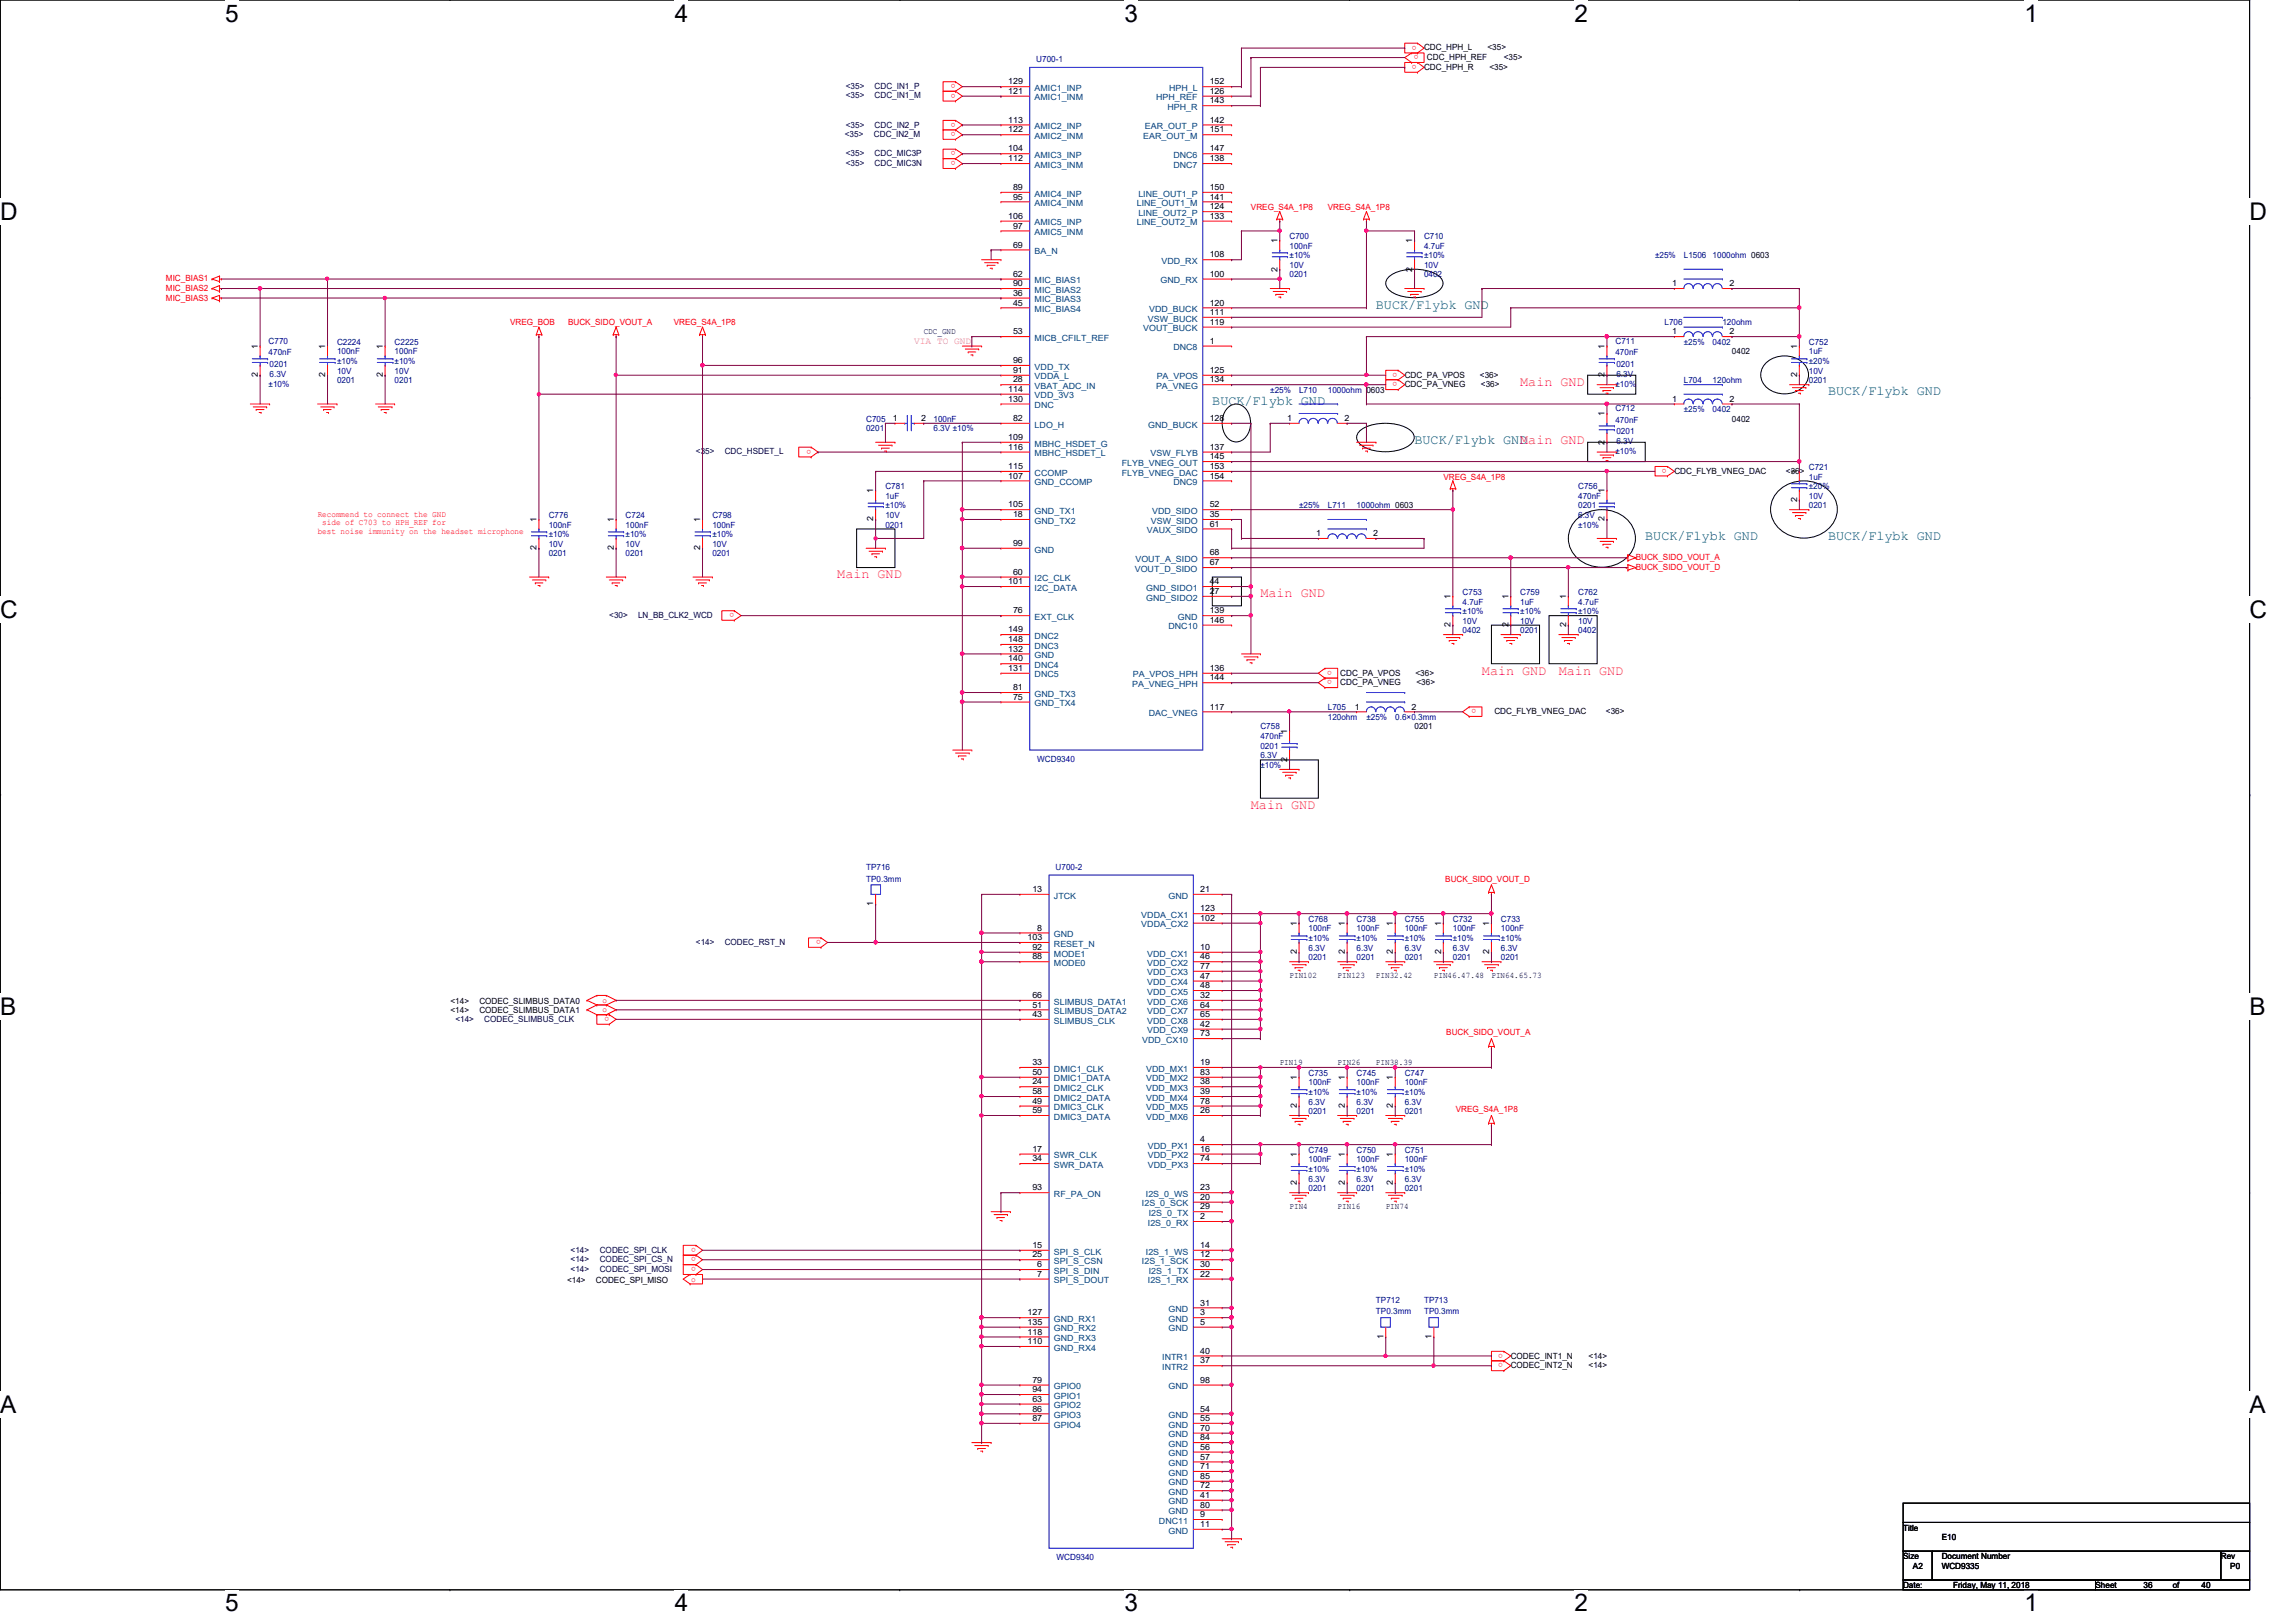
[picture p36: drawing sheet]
<svg xmlns="http://www.w3.org/2000/svg" width="297mm" height="210mm" viewBox="0 0 297 210" stroke-linecap="round" stroke-linejoin="round" font-family="sans-serif">
<defs><g id="words">
<g font-size="3.1">
<text x="29.1" y="2.8">5</text>
<text x="87.3" y="2.8">4</text>
<text x="145.5" y="2.8">3</text>
<text x="203.7" y="2.8">2</text>
<text x="261.9" y="2.8">1</text>
<text x="0" y="28.5">D</text>
<text x="291" y="28.5">D</text>
<text x="0" y="79.9">C</text>
<text x="291" y="79.9">C</text>
<text x="0" y="131.4">B</text>
<text x="291" y="131.4">B</text>
<text x="0" y="182.8">A</text>
<text x="291" y="182.8">A</text>
<text x="29.1" y="208.5">5</text>
<text x="87.3" y="208.5">4</text>
<text x="145.5" y="208.5">3</text>
<text x="203.7" y="208.5">2</text>
<text x="261.9" y="208.5">1</text>
</g>
<g font-size="1.7" fill="#008040">
<text x="178" y="40">BUCK/Flybk GND</text>
<text x="156.8" y="52.4">BUCK/Flybk GND</text>
<text x="236.5" y="51.2">BUCK/Flybk GND</text>
<text x="183" y="57.4">BUCK/Flybk GND</text>
<text x="212.8" y="69.8">BUCK/Flybk GND</text>
<text x="236.5" y="69.8">BUCK/Flybk GND</text>
</g>
<g font-size="1.7" fill="#ff0080">
<text x="196.7" y="50">Main GND</text>
<text x="196.7" y="57.4">Main GND</text>
<text x="108.3" y="74.8">Main GND</text>
<text x="163.1" y="77.3">Main GND</text>
<text x="191.7" y="87.3">Main GND</text>
<text x="201.7" y="87.3">Main GND</text>
<text x="161.8" y="104.7">Main GND</text>
</g>
<text font-size="1.2" fill="#f0f" x="118.3" y="44.6">VIA TO GND</text>
<g font-size="1.1" fill="#f00">
<text x="183.3" y="5.9" transform="rotate(180 183.3 5.9)">o</text>
<text x="123.6" y="10.9" transform="rotate(180 123.6 10.9)">o</text>
<text x="183.3" y="8.4" transform="rotate(180 183.3 8.4)">o</text>
<text x="183.5" y="7.2" transform="rotate(180 183.5 7.2)">o</text>
<text x="123.6" y="12.1" transform="rotate(180 123.6 12.1)">o</text>
<text x="123.6" y="15.9" transform="rotate(180 123.6 15.9)">o</text>
<text x="123.6" y="17.1" transform="rotate(180 123.6 17.1)">o</text>
<text x="123.6" y="19.6" transform="rotate(180 123.6 19.6)">o</text>
<text x="123.6" y="20.9" transform="rotate(180 123.6 20.9)">o</text>
<text x="161.8" y="27.2">VREG_S4A_1P8</text>
<text x="171.8" y="27.2">VREG_S4A_1P8</text>
<text x="21.5" y="36.4">MIC_BIAS1</text>
<text x="21.5" y="37.6">MIC_BIAS2</text>
<text x="21.5" y="38.9">MIC_BIAS3</text>
<text x="66" y="42.1">VREG_BOB</text>
<text x="73.5" y="42.1">BUCK_SIDO_VOUT_A</text>
<text x="87.2" y="42.1">VREG_S4A_1P8</text>
<text x="180.8" y="48.2" transform="rotate(180 180.8 48.2)">o</text>
<text x="180.8" y="49.5" transform="rotate(180 180.8 49.5)">o</text>
<text x="104.9" y="58.2" transform="rotate(180 104.9 58.2)">o</text>
<text x="186.7" y="62.1">VREG_S4A_1P8</text>
<text x="215.6" y="60.7" transform="rotate(180 215.6 60.7)">o</text>
<text x="41.1" y="66.9">Recommend to connect the GND</text>
<text x="41.1" y="69.1">best noise immunity on the headset microphone</text>
<text x="41.7" y="68">side of C703 to HPH_REF for</text>
<text x="211.6" y="72.5">BUCK_SIDO_VOUT_A</text>
<text x="211.6" y="73.7">BUCK_SIDO_VOUT_D</text>
<text x="95" y="79.3" transform="rotate(180 95 79.3)">o</text>
<text x="172.3" y="86.8" transform="rotate(180 172.3 86.8)">o</text>
<text x="172.3" y="88.1" transform="rotate(180 172.3 88.1)">o</text>
<text x="191" y="91.8" transform="rotate(180 191 91.8)">o</text>
<text x="187" y="114.1">BUCK_SIDO_VOUT_D</text>
<text x="106.2" y="121.7" transform="rotate(180 106.2 121.7)">o</text>
<text x="77.9" y="129.8">o</text>
<text x="77.9" y="131">o</text>
<text x="78.8" y="131.6" transform="rotate(180 78.8 131.6)">o</text>
<text x="187.1" y="134">BUCK_SIDO_VOUT_A</text>
<text x="188.3" y="143.9">VREG_S4A_1P8</text>
<text x="90" y="161.5" transform="rotate(180 90 161.5)">o</text>
<text x="89.4" y="165.9">o</text>
<text x="90" y="162.7" transform="rotate(180 90 162.7)">o</text>
<text x="90" y="164" transform="rotate(180 90 164)">o</text>
<text x="194.4" y="175.2" transform="rotate(180 194.4 175.2)">o</text>
<text x="194.4" y="176.4" transform="rotate(180 194.4 176.4)">o</text>
</g>
<g font-size="1.1" fill="#000040">
<text x="109.4" y="11.5">&lt;35&gt;</text>
<text x="113.2" y="11.5">CDC_IN1_P</text>
<text x="109.3" y="17.7">&lt;35&gt;</text>
<text x="109.4" y="12.7">&lt;35&gt;</text>
<text x="109.4" y="16.5">&lt;35&gt;</text>
<text x="113.1" y="17.7">CDC_IN2_M</text>
<text x="113.2" y="12.7">CDC_IN1_M</text>
<text x="113.2" y="16.5">CDC_IN2_P</text>
<text x="109.4" y="20.2">&lt;35&gt;</text>
<text x="109.4" y="21.5">&lt;35&gt;</text>
<text x="113.2" y="20.2">CDC_MIC3P</text>
<text x="113.2" y="21.5">CDC_MIC3N</text>
<text x="90" y="58.8">&lt;35&gt;</text>
<text x="93.8" y="58.8">CDC_HSDET_L</text>
<text x="78.8" y="80">&lt;30&gt;</text>
<text x="82.5" y="80">LN_BB_CLK2_WCD</text>
<text x="90" y="122.3">&lt;14&gt;</text>
<text x="93.8" y="122.3">CODEC_RST_N</text>
<text x="58.9" y="132.2">&lt;14&gt;</text>
<text x="62.7" y="132.2">CODEC_SLIMBUS_CLK</text>
<text x="73.8" y="162.1">&lt;14&gt;</text>
<text x="73.8" y="163.4">&lt;14&gt;</text>
<text x="73.8" y="164.6">&lt;14&gt;</text>
<text x="77.6" y="162.1">CODEC_SPI_CLK</text>
<text x="77.6" y="163.4">CODEC_SPI_CS_N</text>
<text x="77.6" y="164.6">CODEC_SPI_MOSI</text>
</g>
<g font-size="1.1">
<text x="130.4" y="10.9">129</text>
<text x="156.5" y="10.9">152</text>
<text x="184.2" y="6.5">CDC_HPH_L</text>
<text x="184.2" y="9">CDC_HPH_R</text>
<text x="184.6" y="7.8">CDC_HPH_REF</text>
<text x="192.4" y="6.5">&lt;35&gt;</text>
<text x="192.7" y="9">&lt;35&gt;</text>
<text x="194.6" y="7.8">&lt;35&gt;</text>
<text x="130.4" y="12.1">121</text>
<text x="130.4" y="15.9">113</text>
<text x="130.4" y="17.1">122</text>
<text x="156.5" y="12.1">126</text>
<text x="156.5" y="13.4">143</text>
<text x="156.5" y="15.9">142</text>
<text x="156.5" y="17.1">151</text>
<text x="130.4" y="19.6">104</text>
<text x="130.4" y="20.9">112</text>
<text x="156.5" y="19.6">147</text>
<text x="156.5" y="20.9">138</text>
<text x="130.4" y="28.3">106</text>
<text x="131.1" y="24.6">89</text>
<text x="131.1" y="25.8">95</text>
<text x="131.1" y="29.6">97</text>
<text x="156.5" y="24.6">150</text>
<text x="156.5" y="25.8">141</text>
<text x="156.5" y="27.1">124</text>
<text x="156.5" y="28.3">133</text>
<text x="131.1" y="32">69</text>
<text x="131.1" y="35.8">62</text>
<text x="156.5" y="33.3">108</text>
<text x="156.5" y="35.8">100</text>
<text x="165.3" y="35.1" transform="rotate(-90 165.3 35.1)">2</text>
<text x="165.3" y="31.5" transform="rotate(-90 165.3 31.5)">1</text>
<text x="182.7" y="35.1" transform="rotate(-90 182.7 35.1)">2</text>
<text x="182.7" y="31.5" transform="rotate(-90 182.7 31.5)">1</text>
<text x="131.1" y="37">90</text>
<text x="131.1" y="38.3">36</text>
<text x="131.1" y="39.5">45</text>
<text x="156.5" y="39.5">120</text>
<text x="156.5" y="40.8">111</text>
<text x="216.3" y="37">1</text>
<text x="223.7" y="37">2</text>
<text x="33.4" y="45.2" transform="rotate(-90 33.4 45.2)">1</text>
<text x="42.1" y="45.2" transform="rotate(-90 42.1 45.2)">1</text>
<text x="49.5" y="45.2" transform="rotate(-90 49.5 45.2)">1</text>
<text x="119.5" y="43.3">CDC_GND</text>
<text x="131.1" y="43.3">53</text>
<text x="131.1" y="47">96</text>
<text x="156.5" y="44.5">1</text>
<text x="156.5" y="42">119</text>
<text x="207.6" y="45.2" transform="rotate(-90 207.6 45.2)">1</text>
<text x="216.3" y="43.3">1</text>
<text x="223.7" y="43.3">2</text>
<text x="224.1" y="45.8">0402</text>
<text x="232.5" y="45.2" transform="rotate(-90 232.5 45.2)">1</text>
<text x="33.4" y="48.8" transform="rotate(-90 33.4 48.8)">2</text>
<text x="42.1" y="48.8" transform="rotate(-90 42.1 48.8)">2</text>
<text x="49.5" y="48.8" transform="rotate(-90 49.5 48.8)">2</text>
<text x="130.4" y="50.7">114</text>
<text x="130.4" y="52">130</text>
<text x="131.1" y="48.3">91</text>
<text x="131.1" y="49.5">28</text>
<text x="156.5" y="48.3">125</text>
<text x="156.5" y="49.5">134</text>
<text x="176.8" y="50.8">0603</text>
<text x="181.7" y="48.9">CDC_PA_VPOS</text>
<text x="181.7" y="50.1">CDC_PA_VNEG</text>
<text x="191.5" y="48.9">&lt;36&gt;</text>
<text x="191.6" y="50.1">&lt;36&gt;</text>
<text x="207.6" y="53.9" transform="rotate(-90 207.6 53.9)">1</text>
<text x="207.6" y="48.8" transform="rotate(-90 207.6 48.8)">2</text>
<text x="216.3" y="52">1</text>
<text x="223.7" y="52">2</text>
<text x="232.5" y="48.8" transform="rotate(-90 232.5 48.8)">2</text>
<text x="115.5" y="54.5">1</text>
<text x="119.2" y="54.5">2</text>
<text x="130.4" y="56.9">109</text>
<text x="130.4" y="58.2">116</text>
<text x="131.1" y="54.5">82</text>
<text x="156.5" y="54.5">128</text>
<text x="156.5" y="58.2">137</text>
<text x="156.5" y="59.4">145</text>
<text x="166.5" y="54.5">1</text>
<text x="173.9" y="54.5">2</text>
<text x="207.6" y="57.5" transform="rotate(-90 207.6 57.5)">2</text>
<text x="224.1" y="54.6">0402</text>
<text x="113" y="63.8" transform="rotate(-90 113 63.8)">1</text>
<text x="130.4" y="60.7">115</text>
<text x="130.4" y="61.9">107</text>
<text x="130.4" y="65.7">105</text>
<text x="156.5" y="61.9">154</text>
<text x="156.5" y="60.7">153</text>
<text x="156.5" y="65.7">52</text>
<text x="207.6" y="63.8" transform="rotate(-90 207.6 63.8)">1</text>
<text x="216.6" y="61.3">CDC_FLYB_VNEG_DAC</text>
<text x="231.1" y="61.3">&lt;36&gt;</text>
<text x="232.5" y="65" transform="rotate(-90 232.5 65)">2</text>
<text x="232.5" y="61.3" transform="rotate(-90 232.5 61.3)">1</text>
<text x="69.4" y="71.2" transform="rotate(-90 69.4 71.2)">2</text>
<text x="69.4" y="67.6" transform="rotate(-90 69.4 67.6)">1</text>
<text x="79.4" y="71.2" transform="rotate(-90 79.4 71.2)">2</text>
<text x="79.4" y="67.6" transform="rotate(-90 79.4 67.6)">1</text>
<text x="90.6" y="71.2" transform="rotate(-90 90.6 71.2)">2</text>
<text x="90.6" y="67.6" transform="rotate(-90 90.6 67.6)">1</text>
<text x="113" y="67.5" transform="rotate(-90 113 67.5)">2</text>
<text x="131.1" y="66.9">18</text>
<text x="131.1" y="70.7">99</text>
<text x="156.5" y="66.9">35</text>
<text x="156.5" y="68.2">61</text>
<text x="156.5" y="71.9">68</text>
<text x="170.3" y="69.4">1</text>
<text x="177.7" y="69.4">2</text>
<text x="207.6" y="67.5" transform="rotate(-90 207.6 67.5)">2</text>
<text x="130.4" y="75.6">101</text>
<text x="131.1" y="74.4">60</text>
<text x="156.5" y="73.2">67</text>
<text x="156.5" y="75.6">44</text>
<text x="156.5" y="76.9">27</text>
<text x="187.7" y="77.5" transform="rotate(-90 187.7 77.5)">1</text>
<text x="195.2" y="77.5" transform="rotate(-90 195.2 77.5)">1</text>
<text x="202.6" y="77.5" transform="rotate(-90 202.6 77.5)">1</text>
<text x="130.4" y="81.8">149</text>
<text x="130.4" y="83.1">148</text>
<text x="131.1" y="79.4">76</text>
<text x="156.5" y="80.6">146</text>
<text x="156.5" y="79.4">139</text>
<text x="187.7" y="81.2" transform="rotate(-90 187.7 81.2)">2</text>
<text x="195.2" y="81.2" transform="rotate(-90 195.2 81.2)">2</text>
<text x="202.6" y="81.2" transform="rotate(-90 202.6 81.2)">2</text>
<text x="130.4" y="85.6">140</text>
<text x="130.4" y="86.8">131</text>
<text x="130.4" y="84.3">132</text>
<text x="131.1" y="89.3">81</text>
<text x="156.5" y="86.8">136</text>
<text x="156.5" y="88.1">144</text>
<text x="173.4" y="87.4">CDC_PA_VPOS</text>
<text x="173.4" y="88.7">CDC_PA_VNEG</text>
<text x="183.1" y="87.4">&lt;36&gt;</text>
<text x="183.3" y="88.7">&lt;36&gt;</text>
<text x="131.1" y="90.6">75</text>
<text x="156.5" y="91.8">117</text>
<text x="166.5" y="95" transform="rotate(-90 166.5 95)">1</text>
<text x="175.3" y="91.8">1</text>
<text x="182.6" y="91.8">2</text>
<text x="183" y="94.4">0201</text>
<text x="193.3" y="92.4">CDC_FLYB_VNEG_DAC</text>
<text x="207.8" y="92.4">&lt;36&gt;</text>
<text x="166.5" y="98.6" transform="rotate(-90 166.5 98.6)">2</text>
<text x="113" y="117.3" transform="rotate(-90 113 117.3)">1</text>
<text x="133.6" y="115.4">13</text>
<text x="155.3" y="115.4">21</text>
<text x="155.3" y="117.9">123</text>
<text x="155.3" y="119.2">102</text>
<text x="167.8" y="119.8" transform="rotate(-90 167.8 119.8)">1</text>
<text x="174" y="119.8" transform="rotate(-90 174 119.8)">1</text>
<text x="180.2" y="119.8" transform="rotate(-90 180.2 119.8)">1</text>
<text x="186.4" y="119.8" transform="rotate(-90 186.4 119.8)">1</text>
<text x="192.7" y="119.8" transform="rotate(-90 192.7 119.8)">1</text>
<text x="132.9" y="121.7">103</text>
<text x="133.6" y="122.9">92</text>
<text x="133.6" y="124.2">88</text>
<text x="134.2" y="120.4">8</text>
<text x="155.3" y="122.9">10</text>
<text x="155.3" y="124.2">46</text>
<text x="155.3" y="125.4">77</text>
<text x="167.8" y="123.5" transform="rotate(-90 167.8 123.5)">2</text>
<text x="174" y="123.5" transform="rotate(-90 174 123.5)">2</text>
<text x="180.2" y="123.5" transform="rotate(-90 180.2 123.5)">2</text>
<text x="186.4" y="123.5" transform="rotate(-90 186.4 123.5)">2</text>
<text x="192.7" y="123.5" transform="rotate(-90 192.7 123.5)">2</text>
<text x="58.3" y="129.9">&lt;14&gt;</text>
<text x="58.3" y="131.1">&lt;14&gt;</text>
<text x="62" y="129.9">CODEC_SLIMBUS_DATA0</text>
<text x="62" y="131.1">CODEC_SLIMBUS_DATA1</text>
<text x="133.6" y="129.2">66</text>
<text x="133.6" y="130.4">51</text>
<text x="133.6" y="131.6">43</text>
<text x="155.3" y="126.7">47</text>
<text x="155.3" y="127.9">48</text>
<text x="155.3" y="129.2">32</text>
<text x="155.3" y="130.4">64</text>
<text x="155.3" y="131.6">65</text>
<text x="166.8" y="126.6">PIN102</text>
<text x="173.1" y="126.6">PIN123</text>
<text x="178" y="126.6">PIN32.42</text>
<text x="185.5" y="126.6">PIN46.47.48</text>
<text x="192.9" y="126.6">PIN64.65.73</text>
<text x="133.6" y="137.8">33</text>
<text x="155.3" y="132.9">42</text>
<text x="155.3" y="134.1">73</text>
<text x="155.3" y="137.8">19</text>
<text x="165.6" y="137.8">PIN19</text>
<text x="173.1" y="137.8">PIN26</text>
<text x="178" y="137.8">PIN38.39</text>
<text x="133.6" y="139.1">50</text>
<text x="133.6" y="140.3">24</text>
<text x="133.6" y="141.6">58</text>
<text x="133.6" y="142.8">49</text>
<text x="155.3" y="139.1">83</text>
<text x="155.3" y="140.3">38</text>
<text x="155.3" y="141.6">39</text>
<text x="155.3" y="142.8">78</text>
<text x="167.8" y="143.4" transform="rotate(-90 167.8 143.4)">2</text>
<text x="167.8" y="139.7" transform="rotate(-90 167.8 139.7)">1</text>
<text x="174" y="143.4" transform="rotate(-90 174 143.4)">2</text>
<text x="174" y="139.7" transform="rotate(-90 174 139.7)">1</text>
<text x="180.2" y="143.4" transform="rotate(-90 180.2 143.4)">2</text>
<text x="180.2" y="139.7" transform="rotate(-90 180.2 139.7)">1</text>
<text x="133.6" y="144.1">59</text>
<text x="133.6" y="149.1">17</text>
<text x="155.3" y="144.1">26</text>
<text x="155.3" y="147.8">4</text>
<text x="155.3" y="149.1">16</text>
<text x="167.8" y="149.7" transform="rotate(-90 167.8 149.7)">1</text>
<text x="174" y="149.7" transform="rotate(-90 174 149.7)">1</text>
<text x="180.2" y="149.7" transform="rotate(-90 180.2 149.7)">1</text>
<text x="133.6" y="150.3">34</text>
<text x="133.6" y="154.1">93</text>
<text x="155.3" y="150.3">74</text>
<text x="155.3" y="154.1">23</text>
<text x="155.3" y="155.3">20</text>
<text x="167.8" y="153.4" transform="rotate(-90 167.8 153.4)">2</text>
<text x="174" y="153.4" transform="rotate(-90 174 153.4)">2</text>
<text x="180.2" y="153.4" transform="rotate(-90 180.2 153.4)">2</text>
<text x="133.6" y="161.5">15</text>
<text x="155.3" y="156.5">29</text>
<text x="155.3" y="157.8">2</text>
<text x="155.3" y="161.5">14</text>
<text x="166.8" y="156.5">PIN4</text>
<text x="173.1" y="156.5">PIN16</text>
<text x="179.3" y="156.5">PIN74</text>
<text x="73.4" y="166">&lt;14&gt;</text>
<text x="77.1" y="166">CODEC_SPI_MISO</text>
<text x="133.6" y="162.7">25</text>
<text x="134.2" y="164">6</text>
<text x="134.2" y="165.2">7</text>
<text x="155.3" y="162.7">12</text>
<text x="155.3" y="164">30</text>
<text x="155.3" y="165.2">22</text>
<text x="132.9" y="170.2">127</text>
<text x="132.9" y="171.4">135</text>
<text x="132.9" y="172.7">118</text>
<text x="132.9" y="173.9">110</text>
<text x="155.3" y="169">31</text>
<text x="155.3" y="170.2">3</text>
<text x="155.3" y="171.4">5</text>
<text x="179" y="173.3" transform="rotate(-90 179 173.3)">1</text>
<text x="185.2" y="173.3" transform="rotate(-90 185.2 173.3)">1</text>
<text x="133.6" y="178.9">79</text>
<text x="155.3" y="175.2">40</text>
<text x="155.3" y="176.4">37</text>
<text x="155.3" y="178.9">98</text>
<text x="195.4" y="175.8">CODEC_INT1_N</text>
<text x="195.4" y="177">CODEC_INT2_N</text>
<text x="205.5" y="175.8">&lt;14&gt;</text>
<text x="205.5" y="177">&lt;14&gt;</text>
<text x="133.6" y="180.2">94</text>
<text x="133.6" y="181.4">63</text>
<text x="133.6" y="182.7">86</text>
<text x="133.6" y="183.9">87</text>
<text x="155.3" y="182.7">54</text>
<text x="155.3" y="183.9">55</text>
<text x="155.3" y="185.2">70</text>
<text x="155.3" y="186.4">84</text>
<text x="155.3" y="187.6">56</text>
<text x="155.3" y="188.9">57</text>
<text x="155.3" y="190.1">71</text>
<text x="155.3" y="191.4">85</text>
<text x="155.3" y="192.6">72</text>
<text x="155.3" y="193.8">41</text>
<text x="155.3" y="195.1">80</text>
<text x="155.3" y="197.6">11</text>
<text x="155.3" y="196.3">9</text>
<text x="246.2" y="198.1">Title</text>
<text x="246.2" y="201.8">Size</text>
<text x="247.5" y="203.1">A2</text>
<text x="251.2" y="201.8">Document Number</text>
<text x="251.2" y="203.1">WCD9335</text>
<text x="251.2" y="199.3">E10</text>
<text x="287.3" y="201.8">Rev</text>
<text x="288.5" y="203.1">P0</text>
<text x="246.2" y="205.5">Date:</text>
<text x="252.7" y="205.5">Friday, May 11, 2018</text>
<text x="271.1" y="205.5">Sheet</text>
<text x="277.3" y="205.5">36</text>
<text x="281.1" y="205.5">of</text>
<text x="284.8" y="205.5">40</text>
</g>
<g font-size="1.1" fill="#004080">
<text x="133.9" y="11.8">AMIC1_INP</text>
<text x="151.3" y="11.8">HPH_L</text>
<text x="133.9" y="13">AMIC1_INM</text>
<text x="133.9" y="16.7">AMIC2_INP</text>
<text x="133.9" y="18">AMIC2_INM</text>
<text x="147.9" y="18">EAR_OUT_M</text>
<text x="148.1" y="16.7">EAR_OUT_P</text>
<text x="149.6" y="13">HPH_REF</text>
<text x="151" y="14.2">HPH_R</text>
<text x="133.9" y="20.4">AMIC3_INP</text>
<text x="133.9" y="21.7">AMIC3_INM</text>
<text x="151.8" y="20.4">DNC6</text>
<text x="151.8" y="21.7">DNC7</text>
<text x="133.9" y="25.4">AMIC4_INP</text>
<text x="133.9" y="26.7">AMIC4_INM</text>
<text x="133.9" y="29.2">AMIC5_INP</text>
<text x="147.1" y="26.7">LINE_OUT1_M</text>
<text x="147.1" y="29.2">LINE_OUT2_M</text>
<text x="147.3" y="25.4">LINE_OUT1_P</text>
<text x="147.3" y="27.9">LINE_OUT2_P</text>
<text x="133.9" y="30.4">AMIC5_INM</text>
<text x="133.9" y="32.9">BA_N</text>
<text x="150.3" y="34.2">VDD_RX</text>
<text x="133.9" y="36.7">MIC_BIAS1</text>
<text x="133.9" y="37.9">MIC_BIAS2</text>
<text x="133.9" y="39.1">MIC_BIAS3</text>
<text x="133.9" y="40.4">MIC_BIAS4</text>
<text x="148.5" y="41.6">VSW_BUCK</text>
<text x="148.7" y="40.4">VDD_BUCK</text>
<text x="150.2" y="36.7">GND_RX</text>
<text x="133.9" y="44.1">MICB_CFILT_REF</text>
<text x="133.9" y="47.8">VDD_TX</text>
<text x="147.9" y="42.9">VOUT_BUCK</text>
<text x="151.8" y="45.3">DNC8</text>
<text x="133.9" y="49.1">VDDA_L</text>
<text x="133.9" y="50.3">VBAT_ADC_IN</text>
<text x="133.9" y="51.6">VDD_3V3</text>
<text x="133.9" y="52.8">DNC</text>
<text x="149.6" y="50.3">PA_VNEG</text>
<text x="149.6" y="49.1">PA_VPOS</text>
<text x="133.9" y="55.3">LDO_H</text>
<text x="133.9" y="57.8">MBHC_HSDET_G</text>
<text x="133.9" y="59.1">MBHC_HSDET_L</text>
<text x="148.5" y="55.3">GND_BUCK</text>
<text x="148.8" y="59.1">VSW_FLYB</text>
<text x="133.9" y="61.6">CCOMP</text>
<text x="133.9" y="62.8">GND_CCOMP</text>
<text x="145.1" y="60.3">FLYB_VNEG_OUT</text>
<text x="145.1" y="61.6">FLYB_VNEG_DAC</text>
<text x="151.8" y="62.8">DNC9</text>
<text x="133.9" y="66.5">GND_TX1</text>
<text x="133.9" y="67.8">GND_TX2</text>
<text x="133.9" y="71.5">GND</text>
<text x="148.4" y="69">VAUX_SIDO</text>
<text x="148.9" y="67.8">VSW_SIDO</text>
<text x="149.1" y="66.5">VDD_SIDO</text>
<text x="133.9" y="75.2">I2C_CLK</text>
<text x="133.9" y="76.5">I2C_DATA</text>
<text x="146.8" y="74">VOUT_D_SIDO</text>
<text x="146.9" y="72.7">VOUT_A_SIDO</text>
<text x="148.3" y="76.5">GND_SIDO1</text>
<text x="148.3" y="77.7">GND_SIDO2</text>
<text x="133.9" y="80.2">EXT_CLK</text>
<text x="133.9" y="82.7">DNC2</text>
<text x="133.9" y="83.9">DNC3</text>
<text x="151.2" y="81.4">DNC10</text>
<text x="152.4" y="80.2">GND</text>
<text x="133.9" y="86.4">DNC4</text>
<text x="133.9" y="87.7">DNC5</text>
<text x="133.9" y="85.2">GND</text>
<text x="146.5" y="88.9">PA_VNEG_HPH</text>
<text x="146.6" y="87.7">PA_VPOS_HPH</text>
<text x="133.9" y="90.2">GND_TX3</text>
<text x="133.9" y="91.4">GND_TX4</text>
<text x="148.6" y="92.7">DAC_VNEG</text>
<text x="136.4" y="116.3">JTCK</text>
<text x="147.7" y="118.8">VDDA_CX1</text>
<text x="151.2" y="116.3">GND</text>
<text x="136.4" y="121.3">GND</text>
<text x="136.4" y="122.5">RESET_N</text>
<text x="136.4" y="123.8">MODE1</text>
<text x="136.4" y="125">MODE0</text>
<text x="147.7" y="120">VDDA_CX2</text>
<text x="148.4" y="123.8">VDD_CX1</text>
<text x="148.4" y="125">VDD_CX2</text>
<text x="136.4" y="130">SLIMBUS_DATA1</text>
<text x="136.4" y="131.2">SLIMBUS_DATA2</text>
<text x="148.4" y="126.2">VDD_CX3</text>
<text x="148.4" y="127.5">VDD_CX4</text>
<text x="148.4" y="128.7">VDD_CX5</text>
<text x="148.4" y="130">VDD_CX6</text>
<text x="148.4" y="131.2">VDD_CX7</text>
<text x="136.4" y="132.5">SLIMBUS_CLK</text>
<text x="147.8" y="135">VDD_CX10</text>
<text x="148.4" y="132.5">VDD_CX8</text>
<text x="148.4" y="133.7">VDD_CX9</text>
<text x="136.4" y="138.7">DMIC1_CLK</text>
<text x="136.4" y="140">DMIC1_DATA</text>
<text x="136.4" y="141.2">DMIC2_CLK</text>
<text x="136.4" y="142.5">DMIC2_DATA</text>
<text x="136.4" y="143.7">DMIC3_CLK</text>
<text x="148.3" y="138.7">VDD_MX1</text>
<text x="148.3" y="140">VDD_MX2</text>
<text x="148.3" y="141.2">VDD_MX3</text>
<text x="148.3" y="142.5">VDD_MX4</text>
<text x="148.3" y="143.7">VDD_MX5</text>
<text x="136.4" y="144.9">DMIC3_DATA</text>
<text x="136.4" y="149.9">SWR_CLK</text>
<text x="148.3" y="144.9">VDD_MX6</text>
<text x="148.5" y="148.7">VDD_PX1</text>
<text x="148.5" y="149.9">VDD_PX2</text>
<text x="136.4" y="151.1">SWR_DATA</text>
<text x="136.4" y="154.9">RF_PA_ON</text>
<text x="148.2" y="154.9">I2S_0_WS</text>
<text x="148.5" y="151.1">VDD_PX3</text>
<text x="147.7" y="156.1">I2S_0_SCK</text>
<text x="148.5" y="158.6">I2S_0_RX</text>
<text x="148.6" y="157.4">I2S_0_TX</text>
<text x="136.4" y="162.3">SPI_S_CLK</text>
<text x="136.4" y="163.6">SPI_S_CSN</text>
<text x="136.4" y="164.8">SPI_S_DIN</text>
<text x="136.4" y="166.1">SPI_S_DOUT</text>
<text x="147.7" y="163.6">I2S_1_SCK</text>
<text x="148.2" y="162.3">I2S_1_WS</text>
<text x="148.5" y="166.1">I2S_1_RX</text>
<text x="148.6" y="164.8">I2S_1_TX</text>
<text x="136.4" y="171.1">GND_RX1</text>
<text x="136.4" y="172.3">GND_RX2</text>
<text x="136.4" y="173.6">GND_RX3</text>
<text x="151.2" y="169.8">GND</text>
<text x="151.2" y="171.1">GND</text>
<text x="151.2" y="172.3">GND</text>
<text x="136.4" y="174.8">GND_RX4</text>
<text x="136.4" y="179.8">GPIO0</text>
<text x="150.4" y="176">INTR1</text>
<text x="150.4" y="177.3">INTR2</text>
<text x="151.2" y="179.8">GND</text>
<text x="136.4" y="181">GPIO1</text>
<text x="136.4" y="182.2">GPIO2</text>
<text x="136.4" y="183.5">GPIO3</text>
<text x="136.4" y="184.7">GPIO4</text>
<text x="151.2" y="183.5">GND</text>
<text x="151.2" y="184.7">GND</text>
<text x="151.2" y="186">GND</text>
<text x="151.2" y="187.2">GND</text>
<text x="151.2" y="188.5">GND</text>
<text x="151.2" y="189.7">GND</text>
<text x="151.2" y="191">GND</text>
<text x="149.9" y="197.2">DNC11</text>
<text x="151.2" y="192.2">GND</text>
<text x="151.2" y="193.5">GND</text>
<text x="151.2" y="194.7">GND</text>
<text x="151.2" y="196">GND</text>
<text x="151.2" y="198.5">GND</text>
</g>
<g font-size="1.1" fill="#000080">
<text x="134.1" y="8">U700-1</text>
<text x="166.8" y="30.9">C700</text>
<text x="166.8" y="32.2">100nF</text>
<text x="166.8" y="35.9">0201</text>
<text x="166.8" y="34.7">10V</text>
<text x="166.8" y="33.4">±10%</text>
<text x="184.2" y="30.9">C710</text>
<text x="184.2" y="32.2">4.7uF</text>
<text x="184.2" y="35.9">0402</text>
<text x="184.2" y="34.7">10V</text>
<text x="184.2" y="33.4">±10%</text>
<text x="214.1" y="33.4">±25%</text>
<text x="217.8" y="33.4">L1506</text>
<text x="221.6" y="33.4">1000ohm 0603</text>
<text x="34.8" y="44.5">C770</text>
<text x="34.8" y="46">470nF</text>
<text x="34.9" y="47.5">0201</text>
<text x="43.6" y="44.6">C2224</text>
<text x="43.6" y="45.8">100nF</text>
<text x="43.6" y="47.1">±10%</text>
<text x="51.1" y="44.6">C2225</text>
<text x="51.1" y="45.8">100nF</text>
<text x="51.1" y="47.1">±10%</text>
<text x="209" y="44.5">C711</text>
<text x="209" y="46">470nF</text>
<text x="209.1" y="47.5">0201</text>
<text x="215.3" y="42.1">L706</text>
<text x="217.8" y="44.6">±25%</text>
<text x="221.6" y="44.6">0402</text>
<text x="222.8" y="42.1">120ohm</text>
<text x="234" y="44.6">C752</text>
<text x="234" y="45.8">1uF</text>
<text x="234" y="47.1">±20%</text>
<text x="34.8" y="50.1">±10%</text>
<text x="34.9" y="48.7">6.3V</text>
<text x="43.6" y="49.6">0201</text>
<text x="43.6" y="48.3">10V</text>
<text x="51.1" y="49.6">0201</text>
<text x="51.1" y="48.3">10V</text>
<text x="164.3" y="50.8">±25%</text>
<text x="168.1" y="50.8">L710</text>
<text x="171.8" y="50.8">1000ohm</text>
<text x="209" y="53.2">C712</text>
<text x="209" y="50.1">±10%</text>
<text x="209.1" y="48.7">6.3V</text>
<text x="217.8" y="49.6">L704</text>
<text x="217.8" y="53.3">±25%</text>
<text x="221.6" y="49.6">120ohm</text>
<text x="221.6" y="53.3">0402</text>
<text x="234" y="49.6">0201</text>
<text x="234" y="48.3">10V</text>
<text x="112.1" y="54.6">C705</text>
<text x="112.1" y="55.8">0201</text>
<text x="120.8" y="54.6">100nF</text>
<text x="120.8" y="55.8">6.3V ±10%</text>
<text x="209" y="54.7">470nF</text>
<text x="209" y="58.8">±10%</text>
<text x="209.1" y="56.2">0201</text>
<text x="209.1" y="57.4">6.3V</text>
<text x="114.6" y="63.3">C781</text>
<text x="114.6" y="64.5">1uF</text>
<text x="114.6" y="65.8">±10%</text>
<text x="168.1" y="65.8">±25%</text>
<text x="171.8" y="65.8">L711</text>
<text x="175.5" y="65.8">1000ohm 0603</text>
<text x="204.2" y="63.3">C756</text>
<text x="204.2" y="64.5">470nF</text>
<text x="204.2" y="65.8">0201</text>
<text x="234" y="60.8">C721</text>
<text x="234" y="62.1">1uF</text>
<text x="234" y="65.8">0201</text>
<text x="234" y="64.5">10V</text>
<text x="234" y="63.3">±20%</text>
<text x="71" y="67">C776</text>
<text x="71" y="68.3">100nF</text>
<text x="71" y="70.7">10V</text>
<text x="71" y="69.5">±10%</text>
<text x="80.9" y="67">C724</text>
<text x="80.9" y="68.3">100nF</text>
<text x="80.9" y="70.7">10V</text>
<text x="80.9" y="69.5">±10%</text>
<text x="92.2" y="67">C798</text>
<text x="92.2" y="68.3">100nF</text>
<text x="92.2" y="70.7">10V</text>
<text x="92.2" y="69.5">±10%</text>
<text x="114.6" y="68.3">0201</text>
<text x="114.6" y="67">10V</text>
<text x="204.2" y="67">6.3V</text>
<text x="204.2" y="68.3">±10%</text>
<text x="71" y="72">0201</text>
<text x="80.9" y="72">0201</text>
<text x="92.2" y="72">0201</text>
<text x="189.2" y="77">C753</text>
<text x="196.7" y="77">C759</text>
<text x="204.2" y="77">C762</text>
<text x="189.2" y="78.2">4.7uF</text>
<text x="189.2" y="82">0402</text>
<text x="189.2" y="80.7">10V</text>
<text x="189.2" y="79.5">±10%</text>
<text x="196.7" y="78.2">1uF</text>
<text x="196.7" y="82">0201</text>
<text x="196.7" y="80.7">10V</text>
<text x="196.7" y="79.5">±10%</text>
<text x="204.2" y="78.2">4.7uF</text>
<text x="204.2" y="82">0402</text>
<text x="204.2" y="80.7">10V</text>
<text x="204.2" y="79.5">±10%</text>
<text x="163.1" y="94.4">C758</text>
<text x="163.1" y="95.6">470nF</text>
<text x="171.8" y="91.9">L705</text>
<text x="171.8" y="93.2">120ohm</text>
<text x="176.8" y="93.2">±25%</text>
<text x="180.5" y="93.2">0.6×0.3mm</text>
<text x="134.2" y="98.6">WCD9340</text>
<text x="163.1" y="96.9">0201</text>
<text x="163.1" y="98.1">6.3V</text>
<text x="163.1" y="99.4">±10%</text>
<text x="112.1" y="112.6">TP716</text>
<text x="136.6" y="112.6">U700-2</text>
<text x="112.1" y="114.1">TP0.3mm</text>
<text x="169.3" y="119.3">C768</text>
<text x="175.5" y="119.3">C738</text>
<text x="181.7" y="119.3">C755</text>
<text x="188" y="119.3">C732</text>
<text x="194.2" y="119.3">C733</text>
<text x="169.3" y="120.5">100nF</text>
<text x="169.3" y="124.3">0201</text>
<text x="169.3" y="123">6.3V</text>
<text x="169.3" y="121.8">±10%</text>
<text x="175.5" y="120.5">100nF</text>
<text x="175.5" y="124.3">0201</text>
<text x="175.5" y="123">6.3V</text>
<text x="175.5" y="121.8">±10%</text>
<text x="181.7" y="120.5">100nF</text>
<text x="181.7" y="124.3">0201</text>
<text x="181.7" y="123">6.3V</text>
<text x="181.7" y="121.8">±10%</text>
<text x="188" y="120.5">100nF</text>
<text x="188" y="124.3">0201</text>
<text x="188" y="123">6.3V</text>
<text x="188" y="121.8">±10%</text>
<text x="194.2" y="120.5">100nF</text>
<text x="194.2" y="124.3">0201</text>
<text x="194.2" y="123">6.3V</text>
<text x="194.2" y="121.8">±10%</text>
<text x="169.3" y="139.2">C735</text>
<text x="169.3" y="140.5">100nF</text>
<text x="169.3" y="143">6.3V</text>
<text x="169.3" y="141.7">±10%</text>
<text x="175.5" y="139.2">C745</text>
<text x="175.5" y="140.5">100nF</text>
<text x="175.5" y="143">6.3V</text>
<text x="175.5" y="141.7">±10%</text>
<text x="181.7" y="139.2">C747</text>
<text x="181.7" y="140.5">100nF</text>
<text x="181.7" y="143">6.3V</text>
<text x="181.7" y="141.7">±10%</text>
<text x="169.3" y="144.2">0201</text>
<text x="169.3" y="149.2">C749</text>
<text x="175.5" y="149.2">C750</text>
<text x="175.5" y="144.2">0201</text>
<text x="181.7" y="149.2">C751</text>
<text x="181.7" y="144.2">0201</text>
<text x="169.3" y="150.4">100nF</text>
<text x="169.3" y="154.1">0201</text>
<text x="169.3" y="152.9">6.3V</text>
<text x="169.3" y="151.6">±10%</text>
<text x="175.5" y="150.4">100nF</text>
<text x="175.5" y="154.1">0201</text>
<text x="175.5" y="152.9">6.3V</text>
<text x="175.5" y="151.6">±10%</text>
<text x="181.7" y="150.4">100nF</text>
<text x="181.7" y="154.1">0201</text>
<text x="181.7" y="152.9">6.3V</text>
<text x="181.7" y="151.6">±10%</text>
<text x="178" y="168.6">TP712</text>
<text x="178" y="170.1">TP0.3mm</text>
<text x="184.2" y="168.6">TP713</text>
<text x="184.2" y="170.1">TP0.3mm</text>
<text x="136.7" y="201.9">WCD9340</text>
</g>
</g></defs>
<path d="M0 0h291v205.7h-291z" fill="none" stroke="#000" stroke-width=".13"/>
<g fill="#fff">
<path d="M29.1 0h1.8v3.5h-1.8z"/>
<path d="M29.1 205.7h1.8v3.5h-1.8z"/>
</g>
<path d="M58.2 0h.1M58.2 205.7h.1" fill="none" stroke="#000" stroke-width=".13"/>
<g fill="#fff">
<path d="M87.3 0h1.7v3.5h-1.7z"/>
<path d="M87.3 205.7h1.7v3.5h-1.7z"/>
</g>
<path d="M116.4 0h.1M116.4 205.7h.1" fill="none" stroke="#000" stroke-width=".13"/>
<g fill="#fff">
<path d="M145.5 0h1.7v3.5h-1.7z"/>
<path d="M145.5 205.7h1.7v3.5h-1.7z"/>
</g>
<path d="M174.6 0h.1M174.6 205.7h.1" fill="none" stroke="#000" stroke-width=".13"/>
<g fill="#fff">
<path d="M203.7 0h1.7v3.5h-1.7z"/>
<path d="M203.7 205.7h1.7v3.5h-1.7z"/>
</g>
<path d="M232.8 0h.1M232.8 205.7h.1" fill="none" stroke="#000" stroke-width=".13"/>
<g fill="#fff">
<path d="M261.9 0h1.7v3.5h-1.7z"/>
<path d="M261.9 205.7h1.7v3.5h-1.7z"/>
<path d="M0 25.7h2.3v3.5h-2.3z"/>
<path d="M291 25.7h2.3v3.5h-2.3z"/>
<path d="M0 77.1h2.3v3.5h-2.3z"/>
<path d="M291 77.1h2.3v3.5h-2.3z"/>
</g>
<path d="M0 51.4h.1M291 51.4h.1" fill="none" stroke="#000" stroke-width=".13"/>
<g fill="#fff">
<path d="M0 128.6h2.1v3.4h-2.1z"/>
<path d="M291 128.6h2.1v3.4h-2.1z"/>
</g>
<path d="M0 102.9h.1M291 102.9h.1" fill="none" stroke="#000" stroke-width=".13"/>
<g fill="#fff">
<path d="M0 180h2.1v3.5h-2.1z"/>
<path d="M291 180h2.1v3.5h-2.1z"/>
</g>
<g fill="none" stroke="#000" stroke-width=".13">
<path d="M179.7 35.9a6 6 0 0 1 6.2-.4 1.22 1.22 0 0 1 .8 1.2 1.22 1.22 0 0 1-.8 1.1 6.3 6.3 0 0 1-5.8 0 1.2 1.2 0 0 1-.4-1.9zM159 52.6a1.63 1.63 0 0 1 2.5 .9 2.77 2.77 0 0 1-1.1 3.6 1.83 1.83 0 0 1-2.2-1.7 2.93 2.93 0 0 1 .8-2.8zM175.9 55.8a5.8 5.8 0 0 1 5-.8 2.92 2.92 0 0 1 2 1.2 1.24 1.24 0 0 1-.8 1.6 6.4 6.4 0 0 1-5.8 0 1.2 1.2 0 0 1-.4-2zM205.4 48.6h6.2v2.4h-6.2zM205.4 57.2h7.4v2.5h-7.4zM228.5 47a3.6 3.6 0 0 1 5.2 .4 2.23 2.23 0 0 1-1.5 3.3 3.3 3.3 0 0 1-4.3-1.6 2.1 2.1 0 0 1 .6-2.1zM110.8 68.5h5v4.9h-5zM156.8 74.7h3.8v3.7h-3.8zM200.4 79.7h6.2v6.2h-6.2zM204.2 67a4.7 4.7 0 0 1 7 1.2 3.6 3.6 0 0 1-2.3 4.9 4.6 4.6 0 0 1-5.7-2 3.4 3.4 0 0 1 1-4.1zM230.3 63.3a4.7 4.7 0 0 1 7.1 1.2 3.6 3.6 0 0 1-2.3 4.8 4.6 4.6 0 0 1-5.7-1.9 3.3 3.3 0 0 1 .9-4.1zM163.1 98.3h7.5v5h-7.5z"/>
<path d="M193 80.9h6.2v5h-6.2zM0 154.3h.1M291 154.3h.1M246.2 194.5h44.8v2.5h-44.8zM246.2 197h44.8v3.7h-44.8zM246.2 200.7h3.8v3.8h-3.8zM246.2 204.5h24.9v1.2h-24.9zM250 200.7h37.3v3.8h-37.3zM271.1 204.5h19.9v1.2h-19.9zM287.3 200.7h3.7v3.8h-3.7z"/>
</g>
<g fill="none" stroke="#f00" stroke-width=".13">
<path d="M123.6 19.3h.1M123.6 19.3h-1.6v1.2h1.6M123.6 11.8h.1M123.6 10.6h.1M123.6 10.6h-1.6v1.2h1.6M123.6 13.1h.1M123.6 11.8h-1.6v1.3h1.6M123.6 16.8h.1M123.6 15.6h.1M123.6 15.6h-1.6v1.2h1.6M123.6 18h.1M123.6 16.8h-1.6v1.2h1.6"/>
<path d="M123.6 19.3l.9 .6-.9 .6M123.6 10.6l.9 .6-.9 .6M123.6 11.8l.9 .6-.9 .7M123.6 15.6l.9 .6-.9 .6M123.6 16.8l.9 .6-.9 .6M129.5 11.2h.1M129.5 12.4h.1M129.5 16.2h.1M129.5 17.4h.1M129.5 19.9h.1M129.5 11.2h3.7M129.5 12.4h3.7"/>
<path d="M129.5 16.2h3.7M129.5 17.4h3.7M129.5 19.9h3.7M155.6 11.2h3.7M155.6 12.4h3.7M155.6 16.2h3.7M155.6 17.4h3.7M155.6 19.9h3.7M155.6 13.7h3.7M159.3 19.9h.1M159.3 11.2h.1M159.3 12.4h.1"/>
<path d="M159.3 13.7h.1M159.3 16.2h.1M159.3 17.4h.1M182.6 8.1h.1M182.6 6.9h.1M182.6 6.9h1.6v1.2h-1.6M182.6 6.9l-.9 .6 .9 .6M183.4 6.9h.1M183.4 5.6h.1M183.4 5.6h-1.7v1.3h1.7M183.4 9.4h.1M183.4 8.1h.1"/>
<path d="M183.4 8.1h-1.7v1.3h1.7M183.4 5.6l.8 .6-.8 .7M183.4 8.1l.8 .6-.8 .7M27.4 36.1h.1M27.4 37.3h.1M27.4 38.6h.1M27.4 36.1l1 .3M27.4 37.3l1 .4M27.4 38.6l1 .3M28.4 36.4h.1M28.4 35.7h.1M28.4 37.7h.1"/>
<path d="M28.4 37h.1M28.4 38.9h.1M28.4 38.2h.1M28.4 35.7v.7M28.4 37v.7M28.4 38.2v.7M28.4 36.1h.3M28.4 35.7l-1 .4M28.4 37.3h.3M28.4 37l-1 .3M28.4 38.6h.3M28.4 38.2l-1 .4"/>
<path d="M28.7 36.1h.1M28.7 37.3h.1M28.7 38.6h.1M123.6 20.5h.1M123.6 21.8h.1M123.6 20.5h-1.6v1.3h1.6M123.6 20.5l.9 .7-.9 .6M127 33.6h2.5M127.4 34h1.7M127.7 34.3h.1M127.7 34.3h1M128.1 34.7h.3"/>
<path d="M128.4 34.7h.1M129.1 34h.1M129.5 33.6h.1M129.5 21.2h.1M129.5 24.9h.1M129.5 26.1h.1M129.5 28.6h.1M129.5 29.9h.1M129.5 32.3h.1M129.5 36.1h.1M129.5 37.3h.1M129.5 38.6h.1"/>
<path d="M129.5 39.8h.1M129.5 36.1h3.7M129.5 37.3h3.7M129.5 38.6h3.7M129.5 21.2h3.7M129.5 24.9h3.7M129.5 26.1h3.7M129.5 28.6h3.7M129.5 29.9h3.7M129.5 32.3h3.7M129.5 39.8h3.7M155.6 36.1h3.7"/>
<path d="M155.6 33.6h3.7M155.6 21.2h3.7M155.6 24.9h3.7M155.6 26.1h3.7M155.6 28.6h3.7M155.6 39.8h3.7M155.6 27.4h3.7M159.3 21.2h.1M159.3 24.9h.1M159.3 26.1h.1M159.3 27.4h.1M159.3 28.6h.1"/>
<path d="M159.3 33.6h.1M159.3 36.1h.1M159.3 39.8h.1M164.3 37.3h2.5M164.7 37.7h1.8M165.1 38.1h.1M165.1 38.1h1M165.2 28.4h.1M165.2 28.4h.7M165.4 38.4h.3M165.6 28.6h.1M165.6 27.4h.1"/>
<path d="M165.6 31.1h.1M165.6 34.8h.1M165.6 28.4v.2M165.6 31.1v1.2M165.6 33.6v1.2M165.6 27.4l-.4 1M165.6 27.4l.3 1M165.7 38.4h.1M165.9 28.4h.1M166.5 37.7h.1M166.8 37.3h.1M176.4 28.4h.1"/>
<path d="M176.4 28.4h.8M176.8 28.6h.1M176.8 27.4h.1M176.8 28.4v.2M176.8 27.4l-.4 1M176.8 27.4l.4 1M177.2 28.4h.1M181.7 37.3h2.5M182.1 37.7h1.8M182.5 38.1h.1M182.5 38.1h1M182.9 38.4h.2"/>
<path d="M183 31.1h.1M183 34.8h.1M183 31.1v1.2M183 33.6v1.2M183.1 38.4h.1M183.9 37.7h.1M184.2 37.3h.1M216.6 37.3h.1M216.6 37.3h1.2M222.8 37.3h1.3M224.1 37.3h.1M32.4 52.3h2.5"/>
<path d="M32.8 52.7h1.7M33.1 53h.1M33.1 53h1.1M33.5 53.4h.3M33.7 44.8h.1M33.7 48.6h.1M33.7 44.8v1.3M33.7 47.3v1.3M33.8 53.4h.1M34.5 52.7h.1M34.9 52.3h.1M41.1 52.3h2.5"/>
<path d="M41.5 52.7h1.7M41.9 53h.1M41.9 53h.9M42.2 53.4h.3M42.4 44.8h.1M42.4 48.6h.1M42.4 44.8v1.3M42.4 47.3v1.3M42.5 53.4h.1M43.2 52.7h.1M43.6 52.3h.1M48.6 52.3h2.5"/>
<path d="M48.9 52.7h1.8M49.3 53h.1M49.3 53h1M49.7 53.4h.2M49.8 44.8h.1M49.8 48.6h.1M49.8 44.8v1.3M49.8 47.3v1.3M49.9 53.4h.1M50.7 52.7h.1M51.1 52.3h.1M69.4 43.3h.1"/>
<path d="M69.4 43.3h.7M69.7 43.6h.1M69.7 42.3h.1M69.7 43.3v.3M69.7 42.3l-.3 1M69.7 42.3l.4 1M70.1 43.3h.1M79.3 43.3h.1M79.3 43.3h.7M79.7 43.6h.1M79.7 42.3h.1M79.7 43.3v.3"/>
<path d="M79.7 42.3l-.4 1M79.7 42.3l.3 1M80 43.3h.1M90.5 43.3h.1M90.5 43.3h.8M90.9 43.6h.1M90.9 42.3h.1M90.9 43.3v.3M90.9 42.3l-.4 1M90.9 42.3l.4 1M91.3 43.3h.1M104.9 59.1h.1"/>
<path d="M104.9 57.9h.1M104.9 57.9h-1.6v1.2h1.6M104.9 57.9l.9 .6-.9 .6M113.3 57.2h2.5M113.7 57.6h1.7M114 58h.1M114 58h1.1M114.4 58.4h.3M114.7 58.4h.1M115.4 57.6h.1M115.8 57.2h.1M115.8 54.8h.1"/>
<path d="M115.8 54.8h1.2M118.3 54.8h1.2M119.5 54.8h.1M124.5 44.8h2.5M124.9 45.2h1.7M125.3 45.6h.1M125.3 45.6h.9M125.6 45.9h.3M125.9 45.9h.1M126.6 45.2h.1M127 44.8h.1M129.5 43.6h.1"/>
<path d="M129.5 47.3h.1M129.5 48.6h.1M129.5 49.8h.1M129.5 51h.1M129.5 52.3h.1M129.5 54.8h.1M129.5 57.2h.1M129.5 58.5h.1M129.5 57.2h3.7M129.5 52.3h3.7M129.5 49.8h3.7M129.5 58.5h3.7"/>
<path d="M129.5 43.6h3.7M129.5 47.3h3.7M129.5 48.6h3.7M129.5 51h3.7M129.5 54.8h3.7M155.6 49.8h3.7M155.6 58.5h3.7M155.6 44.8h3.7M155.6 48.6h3.7M155.6 54.8h3.7M155.6 41.1h3.7M155.6 42.3h3.7"/>
<path d="M155.6 59.7h3.7M159.3 44.8h.1M159.3 41.1h.1M159.3 42.3h.1M159.3 48.6h.1M159.3 49.8h.1M159.3 54.8h.1M159.3 58.5h.1M159.3 59.7h.1M166.8 54.8h.1M166.8 54.8h1.3M173.1 54.8h1.2"/>
<path d="M174.3 54.8h.1M175.5 57.2h2.5M175.9 57.6h1.7M176.3 58h.1M176.3 58h1M176.7 58.4h.2M176.9 58.4h.1M177.6 57.6h.1M178 57.2h.1M180.9 49.1h.1M180.9 47.9h.1M180.9 47.9h-1.6v1.2h1.6"/>
<path d="M180.9 50.4h.1M180.9 49.1h-1.6v1.3h1.6M180.9 47.9l.8 .7-.8 .5M180.9 49.1l.8 .7-.8 .6M206.6 49.8h2.5M206.6 58.5h2.5M207 50.2h1.7M207 58.9h1.7M207.4 50.5h.1M207.4 59.2h.1M207.4 50.5h1M207.4 59.2h1"/>
<path d="M207.8 50.9h.2M207.8 59.6h.2M207.9 53.5h.1M207.9 57.2h.1M207.9 44.8h.1M207.9 48.6h.1M207.9 44.8v1.3M207.9 47.3v1.3M207.9 53.5v1.3M207.9 56v1.2M208 50.9h.1M208 59.6h.1"/>
<path d="M208.7 50.2h.1M208.7 58.9h.1M209.1 49.8h.1M209.1 58.5h.1M216.6 43.6h.1M216.6 52.3h.1M216.6 52.3h1.2M216.6 43.6h1.2M222.8 52.3h1.3M222.8 43.6h1.3M224.1 43.6h.1M224.1 52.3h.1"/>
<path d="M231.5 49.8h2.5M231.9 50.2h1.7M232.3 50.5h.1M232.3 50.5h1M232.7 50.9h.2M232.8 44.8h.1M232.8 48.6h.1M232.8 44.8v1.3M232.8 47.3v1.3M232.9 50.9h.1M233.6 50.2h.1M234 49.8h.1"/>
<path d="M68.5 74.7h2.5M68.9 75.1h1.7M69.3 75.4h.1M69.3 75.4h.9M69.6 75.8h.2M69.7 67.2h.1M69.7 71h.1M69.7 67.2v1.3M69.7 69.7v1.3M69.8 75.8h.1M70.6 75.1h.1M71 74.7h.1"/>
<path d="M78.4 74.7h2.5M78.8 75.1h1.8M79.2 75.4h.1M79.2 75.4h1M79.6 75.8h.2M79.7 67.2h.1M79.7 71h.1M79.7 67.2v1.3M79.7 69.7v1.3M79.8 75.8h.1M80.6 75.1h.1M80.9 74.7h.1"/>
<path d="M89.7 74.7h2.5M90 75.1h1.8M90.4 75.4h.1M90.4 75.4h1M90.8 75.8h.2M90.9 67.2h.1M90.9 71h.1M90.9 67.2v1.3M90.9 69.7v1.3M91 75.8h.1M91.8 75.1h.1M92.2 74.7h.1"/>
<path d="M95 79h.1M95 79h-1.6v1.3h1.6M95 79l.9 .7-.9 .6M112.1 71h2.5M112.4 71.3h1.8M112.8 71.7h.1M112.8 71.7h1M113.2 72.1h.2M113.3 63.5h.1M113.3 67.2h.1M113.3 63.5v1.2M113.3 66v1.2"/>
<path d="M113.4 72.1h.1M114.2 71.3h.1M114.6 71h.1M129.5 61h.1M129.5 62.2h.1M129.5 66h.1M129.5 67.2h.1M129.5 71h.1M129.5 74.7h.1M129.5 75.9h.1M129.5 79.7h.1M129.5 71h3.7"/>
<path d="M129.5 74.7h3.7M129.5 66h3.7M129.5 61h3.7M129.5 62.2h3.7M129.5 67.2h3.7M129.5 75.9h3.7M129.5 79.7h3.7M155.6 72.2h3.7M155.6 73.4h3.7M155.6 66h3.7M155.6 61h3.7M155.6 62.2h3.7"/>
<path d="M155.6 67.2h3.7M155.6 75.9h3.7M155.6 79.7h3.7M155.6 68.5h3.7M155.6 77.2h3.7M159.3 62.2h.1M159.3 61h.1M159.3 66h.1M159.3 67.2h.1M159.3 68.5h.1M159.3 72.2h.1M159.3 73.4h.1"/>
<path d="M159.3 75.9h.1M159.3 77.2h.1M159.3 79.7h.1M170.6 69.7h.1M170.6 69.7h1.2M176.8 69.7h1.2M178 69.7h.1M187.6 63.2h.1M187.6 63.2h.7M188 63.5h.1M188 62.2h.1M188 77.2h.1"/>
<path d="M188 63.2v.3M188 77.2v1.2M188 79.7v1.2M188 62.2l-.4 1M188 62.2l.3 1M188.3 63.2h.1M195.4 77.2h.1M195.4 77.2v1.2M195.4 79.7v1.2M202.9 77.2h.1M202.9 77.2v1.2M202.9 79.7v1.2"/>
<path d="M206.6 69.7h2.5M207 70.1h1.7M207.4 70.4h.1M207.4 70.4h1M207.8 70.8h.2M207.9 63.5h.1M207.9 67.2h.1M207.9 63.5v1.2M207.9 66v1.2M208 70.8h.1M208.7 70.1h.1M209.1 69.7h.1"/>
<path d="M210.4 72.2h.1M210.4 73.4h.1M210.4 72.2h.2M210.4 73.4h.2M210.6 71.8h.1M210.6 72.6h.1M210.6 73.1h.1M210.6 73.8h.1M210.6 71.8v.8M210.6 73.1v.7M210.6 71.8l1 .4M210.6 73.1l1 .3"/>
<path d="M211.6 72.2h.1M211.6 73.4h.1M211.6 72.2l-1 .4M211.6 73.4l-1 .4M215.7 61.6h.1M215.7 60.4h.1M215.7 60.4h-1.6v1.2h1.6M215.7 60.4l.9 .6-.9 .6M231.5 66h2.5M231.9 66.3h1.7M232.3 66.7h.1M232.3 66.7h1"/>
<path d="M232.7 67.1h.2M232.8 61h.1M232.8 64.7h.1M232.8 61v1.2M232.8 63.5v1.2M232.9 67.1h.1M233.6 66.3h.1M234 66h.1M95 80.3h.1M123.3 97.1h2.4M123.6 97.5h1.8M124 97.8h.1"/>
<path d="M124 97.8h1M124.4 98.2h.2M124.6 98.2h.1M125.4 97.5h.1M125.7 97.1h.1M129.5 82.1h.1M129.5 83.4h.1M129.5 85.9h.1M129.5 87.1h.1M129.5 84.6h.1M129.5 89.6h.1M129.5 90.8h.1"/>
<path d="M129.5 84.6h3.7M129.5 82.1h3.7M129.5 83.4h3.7M129.5 85.9h3.7M129.5 87.1h3.7M129.5 89.6h3.7M129.5 90.8h3.7M155.6 87.1h3.7M155.6 80.9h3.7M155.6 88.3h3.7M155.6 92.1h3.7M159.3 80.9h.1"/>
<path d="M159.3 87.1h.1M159.3 88.3h.1M159.3 92.1h.1M160.6 84.6h2.5M160.9 85h1.8M161.3 85.4h.1M161.3 85.4h1M161.7 85.8h.3M162 85.8h.1M162.7 85h.1M163.1 84.6h.1M165.6 99.6h2.5"/>
<path d="M165.9 99.9h1.8M166.8 94.6h.1M166.8 98.3h.1M166.8 94.6v1.2M166.8 97.1v1.2M167.7 99.9h.1M168.1 99.6h.1M171.4 87.8h.1M171.4 86.5h.1M171.4 86.5h1.7v1.3h-1.7M171.4 89h.1M171.4 87.8h1.7v1.2h-1.7"/>
<path d="M171.4 86.5l-.8 .6 .8 .7M171.4 87.8l-.8 .5 .8 .7M175.5 92.1h.1M175.5 92.1h1.3M181.7 92.1h1.3M183 92.1h.1M186.7 82.1h2.5M187.1 82.5h1.7M187.5 82.9h.1M187.5 82.9h1M187.8 83.3h.3M188 80.9h.1"/>
<path d="M188.1 83.3h.1M188.8 82.5h.1M189.2 82.1h.1M190.1 92.7h.1M190.1 91.5h.1M190.1 91.5h1.6v1.2h-1.6M190.1 91.5l-.9 .6 .9 .6M194.2 82.1h2.5M194.6 82.5h1.7M194.9 82.9h.1M194.9 82.9h1.1M195.3 83.3h.3"/>
<path d="M195.4 80.9h.1M195.6 83.3h.1M196.3 82.5h.1M196.7 82.1h.1M201.7 82.1h2.5M202.1 82.5h1.7M202.4 82.9h.1M202.4 82.9h1M202.8 83.3h.2M202.9 80.9h.1M203 83.3h.1M203.8 82.5h.1"/>
<path d="M204.2 82.1h.1M113.3 117h.1M113.3 115.7v1.3M131.9 115.7h.1M131.9 115.7h3.8M154.4 115.7h3.7M154.4 118.2h3.7M154.4 119.5h3.7M158.1 115.7h.1M158.1 118.2h.1M158.1 119.5h.1M166.3 100.3h.1"/>
<path d="M166.3 100.3h1M166.7 100.7h.3M167 100.7h.1M168.1 119.5h.1M168.1 119.5v1.2M174.3 119.5h.1M174.3 119.5v1.2M180.5 119.5h.1M180.5 119.5v1.2M186.7 119.5h.1M186.7 119.5v1.2M192.6 115.5h.1"/>
<path d="M192.6 115.5h.7M193 115.7h.1M193 114.5h.1M193 119.5h.1M193 115.5v.2M193 119.5v1.2M193 114.5l-.4 1M193 114.5l.3 1M193.3 115.5h.1M75.9 129.5h.1M75.9 130.7h.1M75.9 129.5l1.3 .5"/>
<path d="M75.9 130.7l1.3 .6M77.2 128.8h.1M77.2 130h.1M77.2 131.3h.1M77.2 128.8h1.2M77.2 128.8l-1.3 .7M77.2 130h1.2M77.2 130l-1.3 .7M77.2 131.3h1.2M78.4 128.8h.1M78.4 130h.1M78.4 131.3h.1"/>
<path d="M78.4 128.8l1.3 .7M78.4 130l1.3 .7M78.8 132.5h.1M78.8 131.3h.1M78.8 131.3h-1.6v1.2h1.6M78.8 131.3l.9 .6-.9 .6M79.7 129.5h.1M79.7 130.7h.1M79.7 129.5l-1.3 .5M79.7 130.7l-1.3 .6M106.2 122.6h.1M106.2 121.4h.1"/>
<path d="M106.2 121.4h-1.6v1.2h1.6M106.2 121.4l.9 .6-.9 .6M131.9 120.7h.1M131.9 122h.1M131.9 123.2h.1M131.9 124.5h.1M131.9 129.5h.1M131.9 130.7h.1M131.9 131.9h.1M131.9 138.1h.1M131.9 139.4h.1M131.9 124.5h3.8"/>
<path d="M131.9 120.7h3.8M131.9 122h3.8M131.9 123.2h3.8M131.9 129.5h3.8M131.9 130.7h3.8M131.9 131.9h3.8M131.9 138.1h3.8M131.9 139.4h3.8M154.4 124.5h3.7M154.4 123.2h3.7M154.4 129.5h3.7M154.4 130.7h3.7"/>
<path d="M154.4 131.9h3.7M154.4 138.1h3.7M154.4 139.4h3.7M154.4 125.7h3.7M154.4 127h3.7M154.4 128.2h3.7M154.4 133.2h3.7M154.4 134.4h3.7M158.1 123.2h.1M158.1 124.5h.1M158.1 125.7h.1M158.1 127h.1"/>
<path d="M158.1 128.2h.1M158.1 129.5h.1M158.1 130.7h.1M158.1 131.9h.1M158.1 133.2h.1M158.1 134.4h.1M158.1 138.1h.1M158.1 139.4h.1M166.8 124.5h2.5M167.2 124.8h1.7M167.6 125.2h.1M167.6 125.2h1"/>
<path d="M167.9 125.6h.3M168.1 139.4h.1M168.1 123.2h.1M168.1 122v1.2M168.1 139.4v1.2M168.2 125.6h.1M168.9 124.8h.1M169.3 124.5h.1M173.1 124.5h2.4M173.4 124.8h1.8M173.8 125.2h.1M173.8 125.2h1"/>
<path d="M174.2 125.6h.2M174.3 139.4h.1M174.3 123.2h.1M174.3 122v1.2M174.3 139.4v1.2M174.4 125.6h.1M175.2 124.8h.1M175.5 124.5h.1M179.3 124.5h2.4M179.6 124.8h1.8M180 125.2h.1M180 125.2h1"/>
<path d="M180.4 125.6h.2M180.5 123.2h.1M180.5 139.4h.1M180.5 122v1.2M180.5 139.4v1.2M180.6 125.6h.1M181.4 124.8h.1M181.7 124.5h.1M185.5 124.5h2.5M185.8 124.8h1.8M186.2 125.2h.1M186.2 125.2h1"/>
<path d="M186.6 125.6h.3M186.7 123.2h.1M186.7 122v1.2M186.9 125.6h.1M187.6 124.8h.1M188 124.5h.1M191.7 124.5h2.5M192.1 124.8h1.7M192.4 125.2h.1M192.4 125.2h1.1M192.6 135.4h.1M192.6 135.4h.7"/>
<path d="M192.8 125.6h.3M193 135.7h.1M193 134.4h.1M193 123.2h.1M193 122v1.2M193 135.4v.3M193 134.4l-.4 1M193 134.4l.3 1M193.1 125.6h.1M193.3 135.4h.1M193.8 124.8h.1M194.2 124.5h.1"/>
<path d="M128.2 156.8h2.5M128.6 157.2h1.7M129 157.6h.1M129 157.6h1M129.4 157.9h.2M129.6 157.9h.1M130.3 157.2h.1M130.7 156.8h.1M131.9 140.6h.1M131.9 141.9h.1M131.9 143.1h.1M131.9 144.4h.1"/>
<path d="M131.9 149.4h.1M131.9 150.6h.1M131.9 154.3h.1M131.9 144.4h3.8M131.9 154.3h3.8M131.9 140.6h3.8M131.9 141.9h3.8M131.9 143.1h3.8M131.9 149.4h3.8M131.9 150.6h3.8M154.4 156.8h3.7M154.4 144.4h3.7"/>
<path d="M154.4 154.3h3.7M154.4 140.6h3.7M154.4 141.9h3.7M154.4 143.1h3.7M154.4 149.4h3.7M154.4 150.6h3.7M154.4 148.1h3.7M154.4 155.6h3.7M154.4 158.1h3.7M158.1 140.6h.1M158.1 141.9h.1M158.1 143.1h.1"/>
<path d="M158.1 144.4h.1M158.1 148.1h.1M158.1 149.4h.1M158.1 150.6h.1M158.1 154.3h.1M158.1 155.6h.1M158.1 156.8h.1M158.1 158.1h.1M166.8 144.4h2.5M166.8 154.3h2.5M167.2 144.7h1.7M167.2 154.7h1.7"/>
<path d="M167.6 145.1h.1M167.6 155.1h.1M167.6 145.1h1M167.6 155.1h1M167.9 145.5h.3M167.9 155.4h.3M168.1 143.1h.1M168.1 149.4h.1M168.1 153.1h.1M168.1 141.9v1.2M168.1 149.4v1.2M168.1 151.8v1.3"/>
<path d="M168.2 145.5h.1M168.2 155.4h.1M168.9 144.7h.1M168.9 154.7h.1M169.3 144.4h.1M169.3 154.3h.1M173.1 144.4h2.4M173.1 154.3h2.4M173.4 144.7h1.8M173.4 154.7h1.8M173.8 145.1h.1M173.8 155.1h.1"/>
<path d="M173.8 145.1h1M173.8 155.1h1M174.2 145.5h.2M174.2 155.4h.2M174.3 149.4h.1M174.3 153.1h.1M174.3 143.1h.1M174.3 141.9v1.2M174.3 149.4v1.2M174.3 151.8v1.3M174.4 145.5h.1M174.4 155.4h.1"/>
<path d="M175.2 144.7h.1M175.2 154.7h.1M175.5 144.4h.1M175.5 154.3h.1M179.3 144.4h2.4M179.3 154.3h2.4M179.6 144.7h1.8M179.6 154.7h1.8M180 145.1h.1M180 155.1h.1M180 145.1h1M180 155.1h1"/>
<path d="M180.4 145.5h.2M180.4 155.4h.2M180.5 149.4h.1M180.5 153.1h.1M180.5 143.1h.1M180.5 141.9v1.2M180.5 149.4v1.2M180.5 151.8v1.3M180.6 145.5h.1M180.6 155.4h.1M181.4 144.7h.1M181.4 154.7h.1"/>
<path d="M181.7 144.4h.1M181.7 154.3h.1M192.6 145.4h.1M192.6 145.4h.7M193 145.6h.1M193 144.4h.1M193 145.4v.2M193 144.4l-.4 1M193 144.4l.3 1M193.3 145.4h.1M89.3 164.9h.1M89.3 166.2h.1"/>
<path d="M89.3 164.9h1.6v1.3h-1.6M89.3 164.9l-.9 .6 .9 .7M90 162.4h.1M90 161.2h.1M90 161.2h-1.6v1.2h1.6M90 163.7h.1M90 162.4h-1.6v1.3h1.6M90 164.9h.1M90 163.7h-1.6v1.2h1.6M90 161.2l.9 .6-.9 .6M90 162.4l.9 .6-.9 .7M90 163.7l.9 .6-.9 .6"/>
<path d="M131.9 161.8h.1M131.9 163h.1M131.9 164.3h.1M131.9 165.5h.1M131.9 170.5h.1M131.9 171.7h.1M131.9 173h.1M131.9 174.2h.1M131.9 179.2h.1M131.9 161.8h3.8M131.9 163h3.8M131.9 164.3h3.8"/>
<path d="M131.9 165.5h3.8M131.9 170.5h3.8M131.9 171.7h3.8M131.9 173h3.8M131.9 174.2h3.8M131.9 179.2h3.8M154.4 161.8h3.7M154.4 163h3.7M154.4 164.3h3.7M154.4 165.5h3.7M154.4 170.5h3.7M154.4 171.7h3.7"/>
<path d="M154.4 179.2h3.7M154.4 169.2h3.7M154.4 175.5h3.7M154.4 176.7h3.7M158.1 161.8h.1M158.1 163h.1M158.1 164.3h.1M158.1 165.5h.1M158.1 169.2h.1M158.1 170.5h.1M158.1 171.7h.1M158.1 175.5h.1"/>
<path d="M158.1 176.7h.1M158.1 179.2h.1M179.3 173h.1M179.3 171.7v1.3M185.5 173h.1M185.5 171.7v1.3M194.6 176.1h.1M194.6 174.9h.1M194.6 174.9h-1.6v1.2h1.6M194.6 177.4h.1M194.6 176.1h-1.6v1.3h1.6M194.6 174.9l.8 .6-.8 .6"/>
<path d="M194.6 176.1l.8 .6-.8 .7M125.7 186.7h2.5M126.1 187.1h1.7M126.5 187.5h.1M126.5 187.5h1M126.9 187.8h.2M127.1 187.8h.1M127.8 187.1h.1M128.2 186.7h.1M131.9 180.5h.1M131.9 181.7h.1M131.9 183h.1"/>
<path d="M131.9 184.2h.1M131.9 180.5h3.8M131.9 181.7h3.8M131.9 183h3.8M131.9 184.2h3.8M154.4 186.7h3.7M154.4 183h3.7M154.4 184.2h3.7M154.4 185.5h3.7M154.4 187.9h3.7M154.4 189.2h3.7M154.4 190.4h3.7"/>
<path d="M154.4 191.7h3.7M154.4 192.9h3.7M154.4 194.1h3.7M154.4 195.4h3.7M154.4 197.9h3.7M154.4 196.6h3.7M158.1 183h.1M158.1 184.2h.1M158.1 185.5h.1M158.1 186.7h.1M158.1 187.9h.1M158.1 189.2h.1"/>
<path d="M158.1 190.4h.1M158.1 191.7h.1M158.1 192.9h.1M158.1 194.1h.1M158.1 195.4h.1M158.1 197.9h.1M158.1 196.6h.1M158.1 199.1h2.5M158.5 199.5h1.7M158.8 199.9h.1M158.8 199.9h1M160.2 199.5h.1"/>
<path d="M160.6 199.1h.1M159.2 200.2h.3M159.5 200.2h.1"/>
</g>
<g fill="none" stroke="#00f" stroke-width=".13">
<path d="M133.2 8.7h22.4v88.4h-22.4zM164.6 32.7h2M164.6 33.2h2M165.6 32.3h.1M165.6 33.6h.1M165.6 32.3v.4M165.6 33.2v.4M166.6 32.7h.1M166.6 33.2h.1M182 32.7h2M182 33.2h2M183 32.3h.1"/>
<path d="M183 33.6h.1M183 32.3v.4M183 33.2v.4M184 32.7h.1M184 33.2h.1M217.8 36.1h5M217.8 34.8h5M219 37.3a.59 .59 0 0 0-.6-.6 .59 .59 0 0 0-.6 .6M220.3 37.3a.61 .61 0 0 0-.6-.6 .61 .61 0 0 0-.6 .6M221.5 37.3a.59 .59 0 0 0-.6-.6 .59 .59 0 0 0-.6 .6M222.8 37.3a.61 .61 0 0 0-.6-.6 .61 .61 0 0 0-.6 .6M222.8 36.1h.1"/>
<path d="M222.8 34.8h.1M32.6 46.4h2M32.6 46.9h2M33.7 46.1h.1M33.7 47.3h.1M33.7 46.1v.3M33.7 46.9v.4M34.6 46.4h.1M34.6 46.9h.1M41.4 46.4h1.9M41.4 46.9h1.9M42.4 46.1h.1"/>
<path d="M42.4 47.3h.1M42.4 46.1v.3M42.4 46.9v.4M43.3 46.4h.1M43.3 46.9h.1M48.8 46.4h2M48.8 46.9h2M49.8 46.1h.1M49.8 47.3h.1M49.8 46.1v.3M49.8 46.9v.4M50.8 46.4h.1"/>
<path d="M50.8 46.9h.1M117 54.8h.1M117 54.8h.4M117.4 53.8h.1M117.4 53.8v2M117.9 53.8h.1M117.9 53.8v2M117.9 54.8h.4M118.3 54.8h.1M168.1 53.5h5M168.1 52.3h5M169.2 54.7a.57 .57 0 0 0-.6-.6 .57 .57 0 0 0-.5 .7"/>
<path d="M170.5 54.7a.59 .59 0 0 0-.6-.6 .59 .59 0 0 0-.6 .6v.1M171.7 54.7a.57 .57 0 0 0-.6-.6 .57 .57 0 0 0-.5 .7M173 54.7a.59 .59 0 0 0-.6-.6 .59 .59 0 0 0-.6 .6v.1M173.1 53.5h.1M173.1 52.3h.1M206.9 55.1h2M206.9 55.6h2M206.9 46.4h2M206.9 46.9h2M207.9 54.8h.1M207.9 56h.1M207.9 46.1h.1"/>
<path d="M207.9 47.3h.1M207.9 46.1v.3M207.9 46.9v.4M207.9 54.8v.3M207.9 55.6v.4M208.9 55.1h.1M208.9 55.6h.1M208.9 46.4h.1M208.9 46.9h.1M217.8 42.3h5M217.8 41.1h5M217.8 51h5"/>
<path d="M217.8 49.8h5M219 43.5a.59 .59 0 0 0-.6-.6 .59 .59 0 0 0-.6 .7M219 52.2a.59 .59 0 0 0-.6-.6 .59 .59 0 0 0-.6 .7M220.3 43.5a.61 .61 0 0 0-.6-.6 .61 .61 0 0 0-.6 .7M220.3 52.2a.61 .61 0 0 0-.6-.6 .61 .61 0 0 0-.6 .7M221.5 43.5a.59 .59 0 0 0-.6-.6 .59 .59 0 0 0-.6 .7M221.5 52.2a.59 .59 0 0 0-.6-.6 .59 .59 0 0 0-.6 .7M222.8 43.5a.61 .61 0 0 0-.6-.6 .61 .61 0 0 0-.6 .7M222.8 52.2a.61 .61 0 0 0-.6-.6 .61 .61 0 0 0-.6 .7M222.8 42.3h.1M222.8 41.1h.1M222.8 51h.1"/>
<path d="M222.8 49.8h.1M231.8 46.4h2M231.8 46.9h2M232.8 46.1h.1M232.8 47.3h.1M232.8 46.1v.3M232.8 46.9v.4M233.8 46.4h.1M233.8 46.9h.1M68.7 68.8h2M68.7 69.3h2M69.7 68.5h.1"/>
<path d="M69.7 69.7h.1M69.7 68.5v.3M69.7 69.3v.4M70.7 68.8h.1M70.7 69.3h.1M78.7 68.8h2M78.7 69.3h2M79.7 68.5h.1M79.7 69.7h.1M79.7 68.5v.3M79.7 69.3v.4M80.7 68.8h.1"/>
<path d="M80.7 69.3h.1M89.9 68.8h2M89.9 69.3h2M90.9 68.5h.1M90.9 69.7h.1M90.9 68.5v.3M90.9 69.3v.4M91.9 68.8h.1M91.9 69.3h.1M112.3 65.1h2M112.3 65.6h2M113.3 64.7h.1"/>
<path d="M113.3 66h.1M113.3 64.7v.4M113.3 65.6v.4M114.3 65.1h.1M114.3 65.6h.1M171.8 69.7a.61 .61 0 0 1 .6-.6 .61 .61 0 0 1 .6 .6M171.8 68.5h5M171.8 67.2h5M173.1 69.7a.59 .59 0 0 1 .5-.6 .59 .59 0 0 1 .6 .6M174.3 69.7a.59 .59 0 0 1 .6-.6 .59 .59 0 0 1 .6 .6M175.5 69.7a.61 .61 0 0 1 .6-.6 .61 .61 0 0 1 .6 .6M176.8 68.5h.1"/>
<path d="M176.8 67.2h.1M187 78.8h2M187 79.3h2M188 78.4h.1M188 79.7h.1M188 78.4v.4M188 79.3v.4M189 78.8h.1M189 79.3h.1M194.4 78.8h2M194.4 79.3h2M195.4 78.4h.1"/>
<path d="M195.4 79.7h.1M195.4 78.4v.4M195.4 79.3v.4M196.4 78.8h.1M196.4 79.3h.1M201.9 78.8h2M201.9 79.3h2M202.9 78.4h.1M202.9 79.7h.1M202.9 78.4v.4M202.9 79.3v.4M203.9 78.8h.1"/>
<path d="M203.9 79.3h.1M206.9 65.1h2M206.9 65.6h2M207.9 64.7h.1M207.9 66h.1M207.9 64.7v.4M207.9 65.6v.4M208.9 65.1h.1M208.9 65.6h.1M231.8 62.6h2M231.8 63.1h2M232.8 62.2h.1"/>
<path d="M232.8 63.5h.1M232.8 62.2v.4M232.8 63.1v.4M233.8 62.6h.1M233.8 63.1h.1M165.8 96.2h2M165.8 96.7h2M166.8 95.8h.1M166.8 97.1h.1M166.8 95.8v.4M166.8 96.7v.4M167.8 96.2h.1"/>
<path d="M167.8 96.7h.1M176.8 90.8h4.9M176.8 89.6h4.9M177.9 92.1a.57 .57 0 0 0-.6-.6 .57 .57 0 0 0-.5 .6M179.2 92.1a.59 .59 0 0 0-.6-.6 .59 .59 0 0 0-.6 .6M180.4 92.1a.57 .57 0 0 0-.6-.6 .57 .57 0 0 0-.5 .6M181.6 92.1a.57 .57 0 0 0-.5-.6 .57 .57 0 0 0-.6 .6M181.7 90.8h.1M181.7 89.6h.1M112.7 114.5h1.2v1.2h-1.2zM135.7 113.2h18.7v87.2h-18.7zM167 121.1h2.1"/>
<path d="M167 121.6h2.1M168.1 120.7h.1M168.1 122h.1M168.1 120.7v.4M168.1 121.6v.4M169.1 121.1h.1M169.1 121.6h.1M173.3 121.1h2M173.3 121.6h2M174.3 120.7h.1M174.3 122h.1M174.3 120.7v.4"/>
<path d="M174.3 121.6v.4M175.3 121.1h.1M175.3 121.6h.1M179.5 121.1h2M179.5 121.6h2M180.5 120.7h.1M180.5 122h.1M180.5 120.7v.4M180.5 121.6v.4M181.5 121.1h.1M181.5 121.6h.1M185.7 121.1h2"/>
<path d="M185.7 121.6h2M186.7 120.7h.1M186.7 122h.1M186.7 120.7v.4M186.7 121.6v.4M187.7 121.1h.1M187.7 121.6h.1M191.9 121.1h2.1M191.9 121.6h2.1M193 120.7h.1M193 122h.1M193 120.7v.4"/>
<path d="M193 121.6v.4M194 121.1h.1M194 121.6h.1M167 141h2.1M167 141.5h2.1M167 151h2.1M167 151.5h2.1M168.1 140.6h.1M168.1 141.9h.1M168.1 150.6h.1M168.1 151.8h.1M168.1 140.6v.4"/>
<path d="M168.1 141.5v.4M168.1 150.6v.4M168.1 151.5v.3M169.1 141h.1M169.1 141.5h.1M169.1 151h.1M169.1 151.5h.1M173.3 141h2M173.3 141.5h2M173.3 151h2M173.3 151.5h2M174.3 150.6h.1"/>
<path d="M174.3 151.8h.1M174.3 140.6h.1M174.3 141.9h.1M174.3 140.6v.4M174.3 141.5v.4M174.3 150.6v.4M174.3 151.5v.3M175.3 151h.1M175.3 151.5h.1M175.3 141h.1M175.3 141.5h.1M179.5 141h2"/>
<path d="M179.5 141.5h2M179.5 151h2M179.5 151.5h2M180.5 150.6h.1M180.5 151.8h.1M180.5 140.6h.1M180.5 141.9h.1M180.5 140.6v.4M180.5 141.5v.4M180.5 150.6v.4M180.5 151.5v.3M181.5 151h.1"/>
<path d="M181.5 151.5h.1M181.5 141h.1M181.5 141.5h.1M178.6 170.5h1.3v1.2h-1.3zM184.9 170.5h1.2v1.2h-1.2z"/>
</g>
<path d="M69.7 51h.1M69.7 51h59.8M79.7 48.6h.1M79.7 48.6h49.8" fill="none" stroke="#800040" stroke-width=".13"/>
<path d="M69.6 50.9h.3v.1v.1l-.2 .1-.1-.1z" fill-rule="evenodd" fill="#f0f"/>
<path d="M69.6 50.9h.3v.1v.1l-.2 .1-.1-.1z" fill="none" stroke="#f0f" stroke-width=".13"/>
<g fill="none" stroke="#800040" stroke-width=".13">
<path d="M79.7 43.6h.1M79.7 43.6v5M114.6 54.8h.1M114.6 54.8h1.2M114.6 54.8v2.4M119.5 54.8h.1M119.5 54.8h10M113.3 61h.1M113.3 69.7h.1M113.3 67.2h.1M113.3 61v2.5M113.3 67.2v2.5"/>
<path d="M113.3 61h16.2M119.5 62.2h.1M119.5 62.2h10M119.5 62.2v7.5h-6.2"/>
</g>
<path d="M113.1 69.5h.3l.1 .2-.1 .1-.1 .1-.2-.1z" fill-rule="evenodd" fill="#f0f"/>
<path d="M113.1 69.5h.3l.1 .2-.1 .1-.1 .1-.2-.1z" fill="none" stroke="#f0f" stroke-width=".13"/>
<g fill="none" stroke="#800040" stroke-width=".13">
<path d="M28.7 37.3h.1M28.7 37.3h5M69.7 43.6h.1M69.7 43.6v7.4M124.5 57.2h.1M124.5 57.2h5M124.5 57.2v8.8M90.9 71h.1M90.9 71v3.7M95.9 79.7h33.6M113.3 69.7h.1M113.3 69.7v1.3"/>
<path d="M129.5 79.7h.1M188 80.9h.1M188 80.9v1.2"/>
</g>
<path d="M124.3 65.8h.3l.1 .1-.1 .2-.1 .1-.2-.1z" fill-rule="evenodd" fill="#f0f"/>
<path d="M124.3 65.8h.3l.1 .1-.1 .2-.1 .1-.2-.1z" fill="none" stroke="#f0f" stroke-width=".13"/>
<path d="M124.5 66h.1M124.5 67.2h.1M124.5 66h5M124.5 66v1.2M124.5 67.2h5" fill="none" stroke="#800040" stroke-width=".13"/>
<path d="M124.3 67h.3l.1 .2-.1 .1-.1 .1-.2-.1z" fill-rule="evenodd" fill="#f0f"/>
<path d="M124.3 67h.3l.1 .2-.1 .1-.1 .1-.2-.1z" fill="none" stroke="#f0f" stroke-width=".13"/>
<path d="M124.5 67.2h.1M124.5 71h.1M124.5 67.2v3.8M124.5 71h5" fill="none" stroke="#800040" stroke-width=".13"/>
<path d="M124.3 70.8h.3l.1 .1-.1 .2-.1 .1-.2-.1z" fill-rule="evenodd" fill="#f0f"/>
<path d="M124.3 70.8h.3l.1 .1-.1 .2-.1 .1-.2-.1z" fill="none" stroke="#f0f" stroke-width=".13"/>
<path d="M124.5 71h.1M124.5 71v3.7M159.3 61h.1M159.3 61h48.6" fill="none" stroke="#800040" stroke-width=".13"/>
<path d="M207.7 60.8h.3l.1 .2-.1 .1-.1 .1-.2-.1z" fill-rule="evenodd" fill="#f0f"/>
<path d="M207.7 60.8h.3l.1 .2-.1 .1-.1 .1-.2-.1z" fill="none" stroke="#f0f" stroke-width=".13"/>
<path d="M159.3 71h.1M159.3 72.2h.1M159.3 71h24.9M159.3 72.2h36.1M207.9 61h.1M207.9 67.2h.1M207.9 61v2.5M207.9 67.2v2.5M166.8 98.3h.1M166.8 98.3v1.3" fill="none" stroke="#800040" stroke-width=".13"/>
<path d="M195.3 72h.3l.1 .1-.1 .2-.2 .1-.1-.1z" fill-rule="evenodd" fill="#f0f"/>
<path d="M195.3 72h.3l.1 .1-.1 .2-.2 .1-.1-.1z" fill="none" stroke="#f0f" stroke-width=".13"/>
<path d="M28.7 36.1h13.7M42.4 36.1h.1M90.9 47.3h.1M90.9 47.3h38.6M124.5 75.9h.1M124.5 75.9v8.7M159.3 73.4h.1M159.3 73.4h43.6M195.4 80.9h.1M195.4 80.9v1.2M202.9 80.9h.1M202.9 80.9v1.2" fill="none" stroke="#800040" stroke-width=".13"/>
<path d="M124.3 84.4h.3l.1 .2-.1 .2h-.1h-.2z" fill-rule="evenodd" fill="#f0f"/>
<path d="M124.3 84.4h.3l.1 .2-.1 .2h-.1h-.2z" fill="none" stroke="#f0f" stroke-width=".13"/>
<path d="M124.3 75.8h.3l.1 .1-.1 .1-.1 .1-.2-.1z" fill-rule="evenodd" fill="#f0f"/>
<path d="M124.3 75.8h.3l.1 .1-.1 .1-.1 .1-.2-.1z" fill="none" stroke="#f0f" stroke-width=".13"/>
<path d="M33.7 37.3h.1M33.7 37.3v7.5M33.7 37.3h95.8M33.7 48.6h.1M33.7 48.6v3.7" fill="none" stroke="#800040" stroke-width=".13"/>
<path d="M33.5 37.1h.3l.1 .2-.1 .2h-.2h-.1z" fill-rule="evenodd" fill="#f0f"/>
<path d="M33.5 37.1h.3l.1 .2-.1 .2h-.2h-.1z" fill="none" stroke="#f0f" stroke-width=".13"/>
<path d="M90.9 47.3h.1M90.9 47.3v19.9" fill="none" stroke="#800040" stroke-width=".13"/>
<path d="M90.7 47.1h.3l.1 .1-.1 .2-.2 .1-.1-.1z" fill-rule="evenodd" fill="#f0f"/>
<path d="M90.7 47.1h.3l.1 .1-.1 .2-.2 .1-.1-.1z" fill="none" stroke="#f0f" stroke-width=".13"/>
<path d="M90.9 43.6h.1M90.9 43.6v3.7M105.8 58.5h.1M105.8 58.5h23.7M124.5 74.7h.1M124.5 74.7h5" fill="none" stroke="#800040" stroke-width=".13"/>
<path d="M124.3 74.5h.3l.1 .1-.1 .2-.1 .1-.2-.1z" fill-rule="evenodd" fill="#f0f"/>
<path d="M124.3 74.5h.3l.1 .1-.1 .2-.1 .1-.2-.1z" fill="none" stroke="#f0f" stroke-width=".13"/>
<path d="M124.5 74.7h.1M124.5 75.9h.1M124.5 74.7v1.2M124.5 75.9h5M124.5 84.6h.1M124.5 89.6h.1M124.5 84.6v6.2M124.5 84.6h5M124.5 89.6h5" fill="none" stroke="#800040" stroke-width=".13"/>
<path d="M124.3 89.4h.3l.1 .2-.1 .2h-.1h-.2z" fill-rule="evenodd" fill="#f0f"/>
<path d="M124.3 89.4h.3l.1 .2-.1 .2h-.1h-.2z" fill="none" stroke="#f0f" stroke-width=".13"/>
<path d="M124.5 90.8h.1M124.5 90.8h5" fill="none" stroke="#800040" stroke-width=".13"/>
<path d="M124.3 90.7h.3l.1 .1-.1 .2-.1 .1-.2-.1z" fill-rule="evenodd" fill="#f0f"/>
<path d="M124.3 90.7h.3l.1 .1-.1 .2-.1 .1-.2-.1z" fill="none" stroke="#f0f" stroke-width=".13"/>
<path d="M159.3 33.6h.1M159.3 36.1h.1M159.3 33.6h1.3M159.3 36.1h6.3M124.5 90.8h.1M124.5 90.8v6.3" fill="none" stroke="#800040" stroke-width=".13"/>
<path d="M165.4 35.9h.3l.1 .2-.1 .1-.2 .1-.1-.1z" fill-rule="evenodd" fill="#f0f"/>
<path d="M165.4 35.9h.3l.1 .2-.1 .1-.2 .1-.1-.1z" fill="none" stroke="#f0f" stroke-width=".13"/>
<path d="M160.6 29.9h.1M160.6 29.9v3.7M160.6 29.9h5M165.6 34.8h.1M165.6 34.8v1.3" fill="none" stroke="#800040" stroke-width=".13"/>
<path d="M165.4 29.7h.3l.1 .1-.1 .2-.2 .1-.1-.1z" fill-rule="evenodd" fill="#f0f"/>
<path d="M165.4 29.7h.3l.1 .1-.1 .2-.2 .1-.1-.1z" fill="none" stroke="#f0f" stroke-width=".13"/>
<g fill="none" stroke="#800040" stroke-width=".13">
<path d="M159.3 39.8h17.5M165.6 29.9h.1M165.6 36.1h.1M165.6 28.6h.1M165.6 28.6v2.5M165.6 36.1v1.2M176.8 39.8h.1M183 34.8h.1M183 34.8v2.5M159.3 41.1h.1M159.3 42.3h.1M159.3 49.8h.1"/>
<path d="M159.3 48.6h.1M159.3 41.1h32.4M159.3 42.3h36.1M159.3 49.8h17.5M159.3 48.6h17.5"/>
</g>
<path d="M176.6 48.4h.3l.1 .1-.1 .2h-.2h-.1z" fill-rule="evenodd" fill="#f0f"/>
<path d="M176.6 48.4h.3l.1 .1-.1 .2h-.2h-.1z" fill="none" stroke="#f0f" stroke-width=".13"/>
<path d="M176.8 43.6h.1M176.8 43.6h31.1" fill="none" stroke="#800040" stroke-width=".13"/>
<path d="M207.7 43.4h.3l.1 .1-.1 .2-.1 .1-.2-.1z" fill-rule="evenodd" fill="#f0f"/>
<path d="M207.7 43.4h.3l.1 .1-.1 .2-.1 .1-.2-.1z" fill="none" stroke="#f0f" stroke-width=".13"/>
<path d="M176.8 49.8h.1M176.8 49.8v2.5M207.9 48.6h.1M207.9 48.6v1.2" fill="none" stroke="#800040" stroke-width=".13"/>
<path d="M176.6 49.6h.3l.1 .1-.1 .2-.2 .1-.1-.1z" fill-rule="evenodd" fill="#f0f"/>
<path d="M176.6 49.6h.3l.1 .1-.1 .2-.2 .1-.1-.1z" fill="none" stroke="#f0f" stroke-width=".13"/>
<path d="M176.8 49.8h.1M176.8 52.3h.1M176.8 49.8h2.5M176.8 52.3h31.1" fill="none" stroke="#800040" stroke-width=".13"/>
<path d="M207.7 52.1h.3l.1 .1-.1 .2-.1 .1-.2-.1z" fill-rule="evenodd" fill="#f0f"/>
<path d="M207.7 52.1h.3l.1 .1-.1 .2-.1 .1-.2-.1z" fill="none" stroke="#f0f" stroke-width=".13"/>
<g fill="none" stroke="#800040" stroke-width=".13">
<path d="M191.7 37.3h.1M191.7 37.3v3.8M191.7 37.3h24.9M195.4 39.8h.1M195.4 39.8v2.5M195.4 39.8h37.4M176.8 43.6h.1M176.8 43.6v5M207.9 43.6h.1M207.9 57.2h.1M207.9 52.3h.1M207.9 43.6v1.2"/>
<path d="M207.9 52.3v1.2M207.9 57.2v1.3M207.9 43.6h8.7"/>
</g>
<path d="M232.6 39.6h.3l.1 .2-.1 .2h-.2h-.1z" fill-rule="evenodd" fill="#f0f"/>
<path d="M232.6 39.6h.3l.1 .2-.1 .2h-.2h-.1z" fill="none" stroke="#f0f" stroke-width=".13"/>
<path d="M224.1 37.3h.1M224.1 37.3h8.7M232.8 37.3h.1M232.8 39.8h.1M232.8 37.3v6.3h-8.7M224.1 43.6h.1" fill="none" stroke="#800040" stroke-width=".13"/>
<path d="M232.6 43.4h.3l.1 .1-.1 .2-.2 .1-.1-.1z" fill-rule="evenodd" fill="#f0f"/>
<path d="M232.6 43.4h.3l.1 .1-.1 .2-.2 .1-.1-.1z" fill="none" stroke="#f0f" stroke-width=".13"/>
<g fill="none" stroke="#800040" stroke-width=".13">
<path d="M159.3 54.8h.1M159.3 58.5h.1M159.3 59.7h.1M159.3 54.8h2.5M161.8 54.8h.1M161.8 54.8v21.1M164.3 54.8h.1M164.3 54.8h2.5M164.3 54.8v3.7h-5M174.3 54.8h.1M174.3 54.8h2.5M176.8 48.6h.1"/>
<path d="M176.8 54.8h.1M176.8 48.6h2.5M176.8 54.8v2.4M224.1 52.3h.1M224.1 52.3h8.7M232.8 52.3h.1M232.8 52.3v7.4h-73.5"/>
</g>
<path d="M232.6 59.5h.3l.1 .2-.1 .2h-.2h-.1z" fill-rule="evenodd" fill="#f0f"/>
<path d="M232.6 59.5h.3l.1 .2-.1 .2h-.2h-.1z" fill="none" stroke="#f0f" stroke-width=".13"/>
<g fill="none" stroke="#800040" stroke-width=".13">
<path d="M232.8 59.7h.1M232.8 59.7v1.3M159.3 66h28.7M178 69.7h.1M178 69.7h6.2M184.2 69.7h.1M184.2 69.7v1.3M188 66h.1M188 63.5h.1M188 63.5v2.5M202.9 73.4h.1M202.9 73.4v3.8"/>
<path d="M207.9 61h.1M207.9 61h6.2M232.8 64.7h.1M232.8 64.7v1.3"/>
</g>
<path d="M202.7 73.3h.3l.1 .1-.1 .1-.1 .1-.2-.1z" fill-rule="evenodd" fill="#f0f"/>
<path d="M202.7 73.3h.3l.1 .1-.1 .1-.1 .1-.2-.1z" fill="none" stroke="#f0f" stroke-width=".13"/>
<path d="M159.3 75.9h.1M159.3 75.9h2.5M161.8 75.9h.1M161.8 75.9v1.3M195.4 72.2h.1M195.4 72.2v5M195.4 72.2h15M202.9 73.4h.1M202.9 73.4h7.5" fill="none" stroke="#800040" stroke-width=".13"/>
<path d="M161.6 77h.4v.1v.2l-.2 .1-.2-.1z" fill-rule="evenodd" fill="#f0f"/>
<path d="M161.6 77h.4v.1v.2l-.2 .1-.2-.1z" fill="none" stroke="#f0f" stroke-width=".13"/>
<path d="M161.6 75.8h.4v.1v.1l-.2 .1-.2-.1z" fill-rule="evenodd" fill="#f0f"/>
<path d="M161.6 75.8h.4v.1v.1l-.2 .1-.2-.1z" fill="none" stroke="#f0f" stroke-width=".13"/>
<path d="M159.3 77.2h.1M159.3 79.7h.1M159.3 77.2h2.5M159.3 79.7h2.5M161.8 77.2h.1M161.8 79.7h.1M161.8 77.2v7.4" fill="none" stroke="#800040" stroke-width=".13"/>
<path d="M161.6 79.5h.4v.1v.2h-.2h-.2z" fill-rule="evenodd" fill="#f0f"/>
<path d="M161.6 79.5h.4v.1v.2h-.2h-.2z" fill="none" stroke="#f0f" stroke-width=".13"/>
<path d="M159.3 87.1h.1M159.3 88.3h.1M159.3 92.1h.1M159.3 87.1h11.3M159.3 88.3h11.3M159.3 92.1h7.5" fill="none" stroke="#800040" stroke-width=".13"/>
<path d="M166.6 91.9h.3l.1 .2-.1 .1-.1 .1-.2-.1z" fill-rule="evenodd" fill="#f0f"/>
<path d="M166.6 91.9h.3l.1 .2-.1 .1-.1 .1-.2-.1z" fill="none" stroke="#f0f" stroke-width=".13"/>
<path d="M128.2 32.3h.1M128.2 32.3h1.3M128.2 32.3v1.3M79.7 48.6h.1M79.7 48.6v18.6M79.7 71h.1M79.7 71v3.7M166.8 92.1h.1M166.8 92.1v2.5M166.8 92.1h8.7M183 92.1h.1M183 92.1h6.2" fill="none" stroke="#800040" stroke-width=".13"/>
<path d="M79.5 48.4h.3l.1 .1-.1 .2h-.1h-.2z" fill-rule="evenodd" fill="#f0f"/>
<path d="M79.5 48.4h.3l.1 .1-.1 .2h-.1h-.2z" fill="none" stroke="#f0f" stroke-width=".13"/>
<path d="M69.7 51h.1M69.7 51v16.2M207.9 52.3h.1M207.9 52.3h8.7M232.8 43.6h.1M232.8 48.6h.1M232.8 43.6v1.2M232.8 48.6v1.2M69.7 71h.1M69.7 71v3.7M188 66h.1M188 66v11.2" fill="none" stroke="#800040" stroke-width=".13"/>
<path d="M187.8 65.8h.3l.1 .1-.1 .2-.1 .1-.2-.1z" fill-rule="evenodd" fill="#f0f"/>
<path d="M187.8 65.8h.3l.1 .1-.1 .2-.1 .1-.2-.1z" fill="none" stroke="#f0f" stroke-width=".13"/>
<path d="M107.1 122h6.2M113.3 122h.1" fill="none" stroke="#800040" stroke-width=".13"/>
<path d="M113.1 121.8h.3l.1 .1-.1 .2-.1 .1-.2-.1z" fill-rule="evenodd" fill="#f0f"/>
<path d="M113.1 121.8h.3l.1 .1-.1 .2-.1 .1-.2-.1z" fill="none" stroke="#f0f" stroke-width=".13"/>
<g fill="none" stroke="#800040" stroke-width=".13">
<path d="M113.3 117h.1M113.3 117v5h18.6M127 115.7h.1M127 115.7h4.9M127 115.7v5M79.7 129.5h52.2M79.7 130.7h52.2M79.7 131.9h52.2M127 120.7h.1M131.9 122h.1M131.9 129.5h.1M131.9 130.7h.1"/>
<path d="M131.9 131.9h.1M129.5 154.3h.1M129.5 156.8h.1M129.5 154.3h2.4M129.5 154.3v2.5M90.9 161.8h41M90.9 163h41M90.9 164.3h41M90.9 165.5h41M131.9 161.8h.1M131.9 163h.1M131.9 164.3h.1"/>
<path d="M131.9 165.5h.1M127 184.2h.1M127 184.2h4.9"/>
</g>
<path d="M126.8 184h.3l.1 .1-.1 .2-.1 .1-.2-.1z" fill-rule="evenodd" fill="#f0f"/>
<path d="M126.8 184h.3l.1 .1-.1 .2-.1 .1-.2-.1z" fill="none" stroke="#f0f" stroke-width=".13"/>
<path d="M127 186.7h.1M127 183h.1M127 184.2v2.5M127 183h4.9" fill="none" stroke="#800040" stroke-width=".13"/>
<path d="M126.8 182.8h.3l.1 .1-.1 .2-.1 .1-.2-.1z" fill-rule="evenodd" fill="#f0f"/>
<path d="M126.8 182.8h.3l.1 .1-.1 .2-.1 .1-.2-.1z" fill="none" stroke="#f0f" stroke-width=".13"/>
<path d="M127 179.2h.1M127 174.2h.1M127 174.2v5M127 174.2h4.9M127 184.2h.1M127 183v1.2" fill="none" stroke="#800040" stroke-width=".13"/>
<path d="M126.8 174h.3l.1 .2-.1 .2-.1 .1-.2-.1z" fill-rule="evenodd" fill="#f0f"/>
<path d="M126.8 174h.3l.1 .2-.1 .2-.1 .1-.2-.1z" fill="none" stroke="#f0f" stroke-width=".13"/>
<path d="M127 173h.1M127 173h4.9" fill="none" stroke="#800040" stroke-width=".13"/>
<path d="M126.8 172.8h.3l.1 .2-.1 .1-.1 .1-.2-.1z" fill-rule="evenodd" fill="#f0f"/>
<path d="M126.8 172.8h.3l.1 .2-.1 .1-.1 .1-.2-.1z" fill="none" stroke="#f0f" stroke-width=".13"/>
<path d="M127 174.2h.1M127 171.7h.1M127 173v1.2M127 171.7h4.9" fill="none" stroke="#800040" stroke-width=".13"/>
<path d="M126.8 171.6h.3l.1 .1-.1 .2-.1 .1-.2-.1z" fill-rule="evenodd" fill="#f0f"/>
<path d="M126.8 171.6h.3l.1 .1-.1 .2-.1 .1-.2-.1z" fill="none" stroke="#f0f" stroke-width=".13"/>
<path d="M127 124.5h.1M127 139.4h.1M127 124.5v14.9M127 124.5h4.9M127 173h.1M127 170.5h.1M127 171.7h.1M127 170.5v2.5M127 170.5h4.9" fill="none" stroke="#800040" stroke-width=".13"/>
<path d="M126.8 124.3h.3l.1 .1-.1 .2-.1 .1-.2-.1z" fill-rule="evenodd" fill="#f0f"/>
<path d="M126.8 124.3h.3l.1 .1-.1 .2-.1 .1-.2-.1z" fill="none" stroke="#f0f" stroke-width=".13"/>
<path d="M126.8 139.2h.3l.1 .2-.1 .1-.1 .1-.2-.1z" fill-rule="evenodd" fill="#f0f"/>
<path d="M126.8 139.2h.3l.1 .2-.1 .1-.1 .1-.2-.1z" fill="none" stroke="#f0f" stroke-width=".13"/>
<path d="M127 123.2h.1M127 123.2h4.9" fill="none" stroke="#800040" stroke-width=".13"/>
<path d="M126.8 123h.3l.1 .2-.1 .1-.1 .1-.2-.1z" fill-rule="evenodd" fill="#f0f"/>
<path d="M126.8 123h.3l.1 .2-.1 .1-.1 .1-.2-.1z" fill="none" stroke="#f0f" stroke-width=".13"/>
<path d="M127 124.5h.1M127 120.7h.1M127 123.2v1.3M127 120.7h4.9" fill="none" stroke="#800040" stroke-width=".13"/>
<path d="M126.8 120.5h.3l.1 .2-.1 .2h-.1h-.2z" fill-rule="evenodd" fill="#f0f"/>
<path d="M126.8 120.5h.3l.1 .2-.1 .2h-.1h-.2z" fill="none" stroke="#f0f" stroke-width=".13"/>
<path d="M158.1 118.2h5M163.1 118.2h.1M168.1 119.5h.1M174.3 118.2h.1M174.3 119.5h.1M174.3 118.2h-6.2v1.3M174.3 118.2v1.3M127 123.2h.1M127 120.7v2.5M168.1 124.5h.1M168.1 123.2v1.3" fill="none" stroke="#800040" stroke-width=".13"/>
<path d="M174.1 118h.3l.1 .2-.1 .2h-.2h-.1z" fill-rule="evenodd" fill="#f0f"/>
<path d="M174.1 118h.3l.1 .2-.1 .2h-.2h-.1z" fill="none" stroke="#f0f" stroke-width=".13"/>
<path d="M174.3 118.2h12.4M180.5 118.2h.1M180.5 119.5h.1M180.5 118.2v1.3M186.7 118.2h.1M174.3 124.5h.1M174.3 123.2v1.3M180.5 124.5h.1M180.5 123.2v1.3" fill="none" stroke="#800040" stroke-width=".13"/>
<path d="M180.3 118h.3l.1 .2-.1 .2h-.1h-.2z" fill-rule="evenodd" fill="#f0f"/>
<path d="M180.3 118h.3l.1 .2-.1 .2h-.1h-.2z" fill="none" stroke="#f0f" stroke-width=".13"/>
<path d="M186.5 118h.4v.2v.2h-.2h-.2z" fill-rule="evenodd" fill="#f0f"/>
<path d="M186.5 118h.4v.2v.2h-.2h-.2z" fill="none" stroke="#f0f" stroke-width=".13"/>
<path d="M186.7 119.5h.1M193 118.2h.1M193 119.5h.1M193 118.2h-6.3v1.3M193 118.2v1.3" fill="none" stroke="#800040" stroke-width=".13"/>
<path d="M192.8 118h.3l.1 .2-.1 .2h-.2h-.1z" fill-rule="evenodd" fill="#f0f"/>
<path d="M192.8 118h.3l.1 .2-.1 .2h-.2h-.1z" fill="none" stroke="#f0f" stroke-width=".13"/>
<path d="M158.1 119.5h5M163.1 119.5h.1M193 115.7h.1M193 115.7v2.5M186.7 124.5h.1M186.7 123.2v1.3M193 124.5h.1M193 123.2v1.3" fill="none" stroke="#800040" stroke-width=".13"/>
<path d="M162.9 119.3h.3l.1 .2-.1 .1-.1 .1-.2-.1z" fill-rule="evenodd" fill="#f0f"/>
<path d="M162.9 119.3h.3l.1 .2-.1 .1-.1 .1-.2-.1z" fill="none" stroke="#f0f" stroke-width=".13"/>
<path d="M163.1 118.2h.1M163.1 118.2v1.3M163.1 118.2h5M168.1 118.2h.1" fill="none" stroke="#800040" stroke-width=".13"/>
<path d="M162.9 118h.3l.1 .2-.1 .2h-.1h-.2z" fill-rule="evenodd" fill="#f0f"/>
<path d="M162.9 118h.3l.1 .2-.1 .2h-.1h-.2z" fill="none" stroke="#f0f" stroke-width=".13"/>
<path d="M167.9 118h.3l.1 .2-.1 .2h-.2h-.1z" fill-rule="evenodd" fill="#f0f"/>
<path d="M167.9 118h.3l.1 .2-.1 .2h-.2h-.1z" fill="none" stroke="#f0f" stroke-width=".13"/>
<g fill="none" stroke="#800040" stroke-width=".13">
<path d="M158.1 123.2h5M158.1 124.5h5M158.1 125.7h5M158.1 127h5M158.1 128.2h5M158.1 129.5h5M158.1 130.7h5M158.1 131.9h5M163.1 123.2h.1M163.1 124.5h.1M163.1 125.7h.1M163.1 127h.1"/>
<path d="M163.1 128.2h.1M163.1 129.5h.1M163.1 130.7h.1M163.1 131.9h.1"/>
</g>
<path d="M162.9 131.8h.3l.1 .1-.1 .1-.1 .1-.2-.1z" fill-rule="evenodd" fill="#f0f"/>
<path d="M162.9 131.8h.3l.1 .1-.1 .1-.1 .1-.2-.1z" fill="none" stroke="#f0f" stroke-width=".13"/>
<path d="M158.1 133.2h5M163.1 133.2h.1" fill="none" stroke="#800040" stroke-width=".13"/>
<path d="M162.9 133h.3l.1 .1-.1 .2-.1 .1-.2-.1z" fill-rule="evenodd" fill="#f0f"/>
<path d="M162.9 133h.3l.1 .1-.1 .2-.1 .1-.2-.1z" fill="none" stroke="#f0f" stroke-width=".13"/>
<path d="M163.1 119.5v5M158.1 134.4h5M163.1 134.4h.1M163.1 123.2h.1M163.1 124.5h.1" fill="none" stroke="#800040" stroke-width=".13"/>
<path d="M162.9 123h.3l.1 .2-.1 .1-.1 .1-.2-.1z" fill-rule="evenodd" fill="#f0f"/>
<path d="M162.9 123h.3l.1 .2-.1 .1-.1 .1-.2-.1z" fill="none" stroke="#f0f" stroke-width=".13"/>
<path d="M163.1 125.7h.1M163.1 124.5v1.2" fill="none" stroke="#800040" stroke-width=".13"/>
<path d="M162.9 124.3h.3l.1 .1-.1 .2-.1 .1-.2-.1z" fill-rule="evenodd" fill="#f0f"/>
<path d="M162.9 124.3h.3l.1 .1-.1 .2-.1 .1-.2-.1z" fill="none" stroke="#f0f" stroke-width=".13"/>
<path d="M163.1 127h.1M163.1 125.7v1.3" fill="none" stroke="#800040" stroke-width=".13"/>
<path d="M162.9 125.5h.3l.1 .2-.1 .1-.1 .1-.2-.1z" fill-rule="evenodd" fill="#f0f"/>
<path d="M162.9 125.5h.3l.1 .2-.1 .1-.1 .1-.2-.1z" fill="none" stroke="#f0f" stroke-width=".13"/>
<path d="M163.1 128.2h.1M163.1 127v1.2" fill="none" stroke="#800040" stroke-width=".13"/>
<path d="M162.9 126.8h.3l.1 .1-.1 .2-.1 .1-.2-.1z" fill-rule="evenodd" fill="#f0f"/>
<path d="M162.9 126.8h.3l.1 .1-.1 .2-.1 .1-.2-.1z" fill="none" stroke="#f0f" stroke-width=".13"/>
<path d="M163.1 129.5h.1M163.1 128.2v1.3" fill="none" stroke="#800040" stroke-width=".13"/>
<path d="M162.9 128h.3l.1 .1-.1 .2-.1 .1-.2-.1z" fill-rule="evenodd" fill="#f0f"/>
<path d="M162.9 128h.3l.1 .1-.1 .2-.1 .1-.2-.1z" fill="none" stroke="#f0f" stroke-width=".13"/>
<path d="M162.9 129.3h.3l.1 .1-.1 .2h-.1h-.2z" fill-rule="evenodd" fill="#f0f"/>
<path d="M162.9 129.3h.3l.1 .1-.1 .2h-.1h-.2z" fill="none" stroke="#f0f" stroke-width=".13"/>
<path d="M163.1 130.7h.1M163.1 131.9h.1M163.1 129.5v2.4" fill="none" stroke="#800040" stroke-width=".13"/>
<path d="M162.9 130.5h.3l.1 .1-.1 .2-.1 .1-.2-.1z" fill-rule="evenodd" fill="#f0f"/>
<path d="M162.9 130.5h.3l.1 .1-.1 .2-.1 .1-.2-.1z" fill="none" stroke="#f0f" stroke-width=".13"/>
<path d="M158.1 138.1h5M163.1 133.2h.1M163.1 134.4h.1M163.1 138.1h.1M163.1 131.9v2.5M168.1 138.1h.1M168.1 138.1h6.2M168.1 138.1v1.3M174.3 138.1h.1M193 135.7h.1M193 135.7v2.4" fill="none" stroke="#800040" stroke-width=".13"/>
<path d="M174.1 138h.3l.1 .1-.1 .2h-.2h-.1z" fill-rule="evenodd" fill="#f0f"/>
<path d="M174.1 138h.3l.1 .1-.1 .2h-.2h-.1z" fill="none" stroke="#f0f" stroke-width=".13"/>
<path d="M174.3 138.1h.1M174.3 138.1v1.3M174.3 138.1h18.7M180.5 138.1h.1M180.5 138.1v1.3M193 138.1h.1" fill="none" stroke="#800040" stroke-width=".13"/>
<path d="M180.3 138h.3l.1 .1-.1 .2h-.1h-.2z" fill-rule="evenodd" fill="#f0f"/>
<path d="M180.3 138h.3l.1 .1-.1 .2h-.1h-.2z" fill="none" stroke="#f0f" stroke-width=".13"/>
<path d="M158.1 139.4h5M163.1 139.4h.1M163.1 138.1h.1M163.1 138.1v1.3M168.1 144.4h.1M168.1 143.1v1.3M174.3 144.4h.1M174.3 143.1v1.3M180.5 144.4h.1M180.5 143.1v1.3" fill="none" stroke="#800040" stroke-width=".13"/>
<path d="M162.9 139.2h.3l.1 .2-.1 .1-.1 .1-.2-.1z" fill-rule="evenodd" fill="#f0f"/>
<path d="M162.9 139.2h.3l.1 .2-.1 .1-.1 .1-.2-.1z" fill="none" stroke="#f0f" stroke-width=".13"/>
<path d="M163.1 138.1h5M168.1 138.1h.1" fill="none" stroke="#800040" stroke-width=".13"/>
<path d="M162.9 138h.3l.1 .1-.1 .2h-.1h-.2z" fill-rule="evenodd" fill="#f0f"/>
<path d="M162.9 138h.3l.1 .1-.1 .2h-.1h-.2z" fill="none" stroke="#f0f" stroke-width=".13"/>
<path d="M167.9 138h.3l.1 .1-.1 .2h-.2h-.1z" fill-rule="evenodd" fill="#f0f"/>
<path d="M167.9 138h.3l.1 .1-.1 .2h-.2h-.1z" fill="none" stroke="#f0f" stroke-width=".13"/>
<path d="M163.1 139.4h.1M163.1 139.4v2.5M158.1 140.6h5M158.1 141.9h5M163.1 140.6h.1M163.1 141.9h.1" fill="none" stroke="#800040" stroke-width=".13"/>
<path d="M162.9 141.7h.3l.1 .2-.1 .1-.1 .1-.2-.1z" fill-rule="evenodd" fill="#f0f"/>
<path d="M162.9 141.7h.3l.1 .2-.1 .1-.1 .1-.2-.1z" fill="none" stroke="#f0f" stroke-width=".13"/>
<path d="M162.9 140.4h.3l.1 .2-.1 .2h-.1h-.2z" fill-rule="evenodd" fill="#f0f"/>
<path d="M162.9 140.4h.3l.1 .2-.1 .2h-.1h-.2z" fill="none" stroke="#f0f" stroke-width=".13"/>
<path d="M158.1 143.1h5M163.1 143.1h.1M163.1 141.9h.1M163.1 141.9v1.2" fill="none" stroke="#800040" stroke-width=".13"/>
<path d="M162.9 142.9h.3l.1 .2-.1 .2h-.1h-.2z" fill-rule="evenodd" fill="#f0f"/>
<path d="M162.9 142.9h.3l.1 .2-.1 .2h-.1h-.2z" fill="none" stroke="#f0f" stroke-width=".13"/>
<path d="M158.1 144.4h5M158.1 148.1h10M158.1 149.4h5M163.1 144.4h.1M163.1 143.1h.1M163.1 148.1h.1M163.1 149.4h.1M163.1 143.1v1.3M163.1 148.1v1.3M168.1 148.1h.1M193 145.6h.1M193 145.6v2.5" fill="none" stroke="#800040" stroke-width=".13"/>
<path d="M162.9 147.9h.3l.1 .2-.1 .1-.1 .1-.2-.1z" fill-rule="evenodd" fill="#f0f"/>
<path d="M162.9 147.9h.3l.1 .2-.1 .1-.1 .1-.2-.1z" fill="none" stroke="#f0f" stroke-width=".13"/>
<path d="M167.9 147.9h.3l.1 .2-.1 .1-.2 .1-.1-.1z" fill-rule="evenodd" fill="#f0f"/>
<path d="M167.9 147.9h.3l.1 .2-.1 .1-.2 .1-.1-.1z" fill="none" stroke="#f0f" stroke-width=".13"/>
<path d="M158.1 150.6h5M163.1 150.6h.1M163.1 149.4h.1M163.1 149.4v1.2" fill="none" stroke="#800040" stroke-width=".13"/>
<path d="M162.9 149.2h.3l.1 .1-.1 .2-.1 .1-.2-.1z" fill-rule="evenodd" fill="#f0f"/>
<path d="M162.9 149.2h.3l.1 .1-.1 .2-.1 .1-.2-.1z" fill="none" stroke="#f0f" stroke-width=".13"/>
<path d="M168.1 148.1h.1M168.1 148.1v1.3M168.1 148.1h6.2M174.3 148.1h.1" fill="none" stroke="#800040" stroke-width=".13"/>
<path d="M174.1 147.9h.3l.1 .2-.1 .1-.2 .1-.1-.1z" fill-rule="evenodd" fill="#f0f"/>
<path d="M174.1 147.9h.3l.1 .2-.1 .1-.2 .1-.1-.1z" fill="none" stroke="#f0f" stroke-width=".13"/>
<path d="M174.3 148.1h.1M174.3 148.1v1.3M174.3 148.1h18.7M180.5 148.1h.1M180.5 148.1v1.3M193 148.1h.1" fill="none" stroke="#800040" stroke-width=".13"/>
<path d="M180.3 147.9h.3l.1 .2-.1 .1-.1 .1-.2-.1z" fill-rule="evenodd" fill="#f0f"/>
<path d="M180.3 147.9h.3l.1 .2-.1 .1-.1 .1-.2-.1z" fill="none" stroke="#f0f" stroke-width=".13"/>
<path d="M168.1 154.3h.1M168.1 153.1v1.2M174.3 154.3h.1M174.3 153.1v1.2M180.5 154.3h.1M180.5 153.1v1.2M158.1 175.5h21.2M158.1 176.7h27.4M179.3 175.5h.1M185.5 176.7h.1" fill="none" stroke="#800040" stroke-width=".13"/>
<path d="M185.3 176.5h.3l.1 .2-.1 .2-.1 .1-.2-.1z" fill-rule="evenodd" fill="#f0f"/>
<path d="M185.3 176.5h.3l.1 .2-.1 .2-.1 .1-.2-.1z" fill="none" stroke="#f0f" stroke-width=".13"/>
<path d="M179.3 175.5h.1M179.3 173v2.5M179.3 175.5h13.7M193 175.5h.1" fill="none" stroke="#800040" stroke-width=".13"/>
<path d="M179.1 175.3h.3v.2v.1l-.2 .1-.1-.1z" fill-rule="evenodd" fill="#f0f"/>
<path d="M179.1 175.3h.3v.2v.1l-.2 .1-.1-.1z" fill="none" stroke="#f0f" stroke-width=".13"/>
<path d="M158.1 115.7h1.2M159.3 115.7h.1M159.3 115.7v38.6M159.3 154.3h.1M185.5 176.7h.1M185.5 173v3.7M185.5 176.7h7.5M193 176.7h.1" fill="none" stroke="#800040" stroke-width=".13"/>
<path d="M159.1 154.2h.4l.1 .1-.1 .1-.2 .1-.2-.1z" fill-rule="evenodd" fill="#f0f"/>
<path d="M159.1 154.2h.4l.1 .1-.1 .1-.2 .1-.2-.1z" fill="none" stroke="#f0f" stroke-width=".13"/>
<path d="M158.1 197.9h1.2M159.3 197.9h.1M159.3 199.1h.1M159.3 195.4v3.7" fill="none" stroke="#800040" stroke-width=".13"/>
<path d="M159.1 197.7h.4l.1 .2-.1 .1-.2 .1-.2-.1z" fill-rule="evenodd" fill="#f0f"/>
<path d="M159.1 197.7h.4l.1 .2-.1 .1-.2 .1-.2-.1z" fill="none" stroke="#f0f" stroke-width=".13"/>
<path d="M158.1 195.4h1.2M158.1 194.1h1.2M159.3 195.4h.1M159.3 194.1h.1M159.3 194.1v1.3" fill="none" stroke="#800040" stroke-width=".13"/>
<path d="M159.1 194h.4l.1 .1-.1 .2-.2 .1-.2-.1z" fill-rule="evenodd" fill="#f0f"/>
<path d="M159.1 194h.4l.1 .1-.1 .2-.2 .1-.2-.1z" fill="none" stroke="#f0f" stroke-width=".13"/>
<path d="M159.1 195.2h.4l.1 .2-.1 .1-.2 .1-.2-.1z" fill-rule="evenodd" fill="#f0f"/>
<path d="M159.1 195.2h.4l.1 .2-.1 .1-.2 .1-.2-.1z" fill="none" stroke="#f0f" stroke-width=".13"/>
<path d="M158.1 192.9h1.2M158.1 191.7h1.2M159.3 192.9h.1M159.3 194.1h.1M159.3 191.7h.1M159.3 191.7v2.4" fill="none" stroke="#800040" stroke-width=".13"/>
<path d="M159.1 191.5h.4l.1 .1-.1 .2-.2 .1-.2-.1z" fill-rule="evenodd" fill="#f0f"/>
<path d="M159.1 191.5h.4l.1 .1-.1 .2-.2 .1-.2-.1z" fill="none" stroke="#f0f" stroke-width=".13"/>
<path d="M159.1 192.7h.4l.1 .2-.1 .1-.2 .1-.2-.1z" fill-rule="evenodd" fill="#f0f"/>
<path d="M159.1 192.7h.4l.1 .2-.1 .1-.2 .1-.2-.1z" fill="none" stroke="#f0f" stroke-width=".13"/>
<path d="M158.1 190.4h1.2M159.3 190.4h.1M159.3 191.7h.1M159.3 190.4v1.3" fill="none" stroke="#800040" stroke-width=".13"/>
<path d="M159.1 190.2h.4l.1 .2-.1 .1-.2 .1-.2-.1z" fill-rule="evenodd" fill="#f0f"/>
<path d="M159.1 190.2h.4l.1 .2-.1 .1-.2 .1-.2-.1z" fill="none" stroke="#f0f" stroke-width=".13"/>
<path d="M158.1 189.2h1.2M158.1 187.9h1.2M159.3 189.2h.1M159.3 190.4h.1M159.3 187.9h.1M159.3 187.9v2.5" fill="none" stroke="#800040" stroke-width=".13"/>
<path d="M159.1 189h.4l.1 .1-.1 .2-.2 .1-.2-.1z" fill-rule="evenodd" fill="#f0f"/>
<path d="M159.1 189h.4l.1 .1-.1 .2-.2 .1-.2-.1z" fill="none" stroke="#f0f" stroke-width=".13"/>
<path d="M158.1 186.7h1.2M159.3 186.7h.1M159.3 187.9h.1M159.3 186.7v1.2" fill="none" stroke="#800040" stroke-width=".13"/>
<path d="M159.1 186.5h.4l.1 .1-.1 .2-.2 .1-.2-.1z" fill-rule="evenodd" fill="#f0f"/>
<path d="M159.1 186.5h.4l.1 .1-.1 .2-.2 .1-.2-.1z" fill="none" stroke="#f0f" stroke-width=".13"/>
<path d="M159.1 187.8h.4l.1 .1-.1 .2h-.2h-.2z" fill-rule="evenodd" fill="#f0f"/>
<path d="M159.1 187.8h.4l.1 .1-.1 .2h-.2h-.2z" fill="none" stroke="#f0f" stroke-width=".13"/>
<path d="M158.1 185.5h1.2M158.1 184.2h1.2M159.3 185.5h.1M159.3 186.7h.1M159.3 184.2h.1M159.3 184.2v2.5" fill="none" stroke="#800040" stroke-width=".13"/>
<path d="M159.1 184h.4l.1 .1-.1 .2-.2 .1-.2-.1z" fill-rule="evenodd" fill="#f0f"/>
<path d="M159.1 184h.4l.1 .1-.1 .2-.2 .1-.2-.1z" fill="none" stroke="#f0f" stroke-width=".13"/>
<path d="M159.1 185.3h.4l.1 .1-.1 .2h-.2h-.2z" fill-rule="evenodd" fill="#f0f"/>
<path d="M159.1 185.3h.4l.1 .1-.1 .2h-.2h-.2z" fill="none" stroke="#f0f" stroke-width=".13"/>
<path d="M158.1 179.2h1.2M159.3 179.2h.1M159.3 179.2v5M158.1 183h1.2M159.3 183h.1M159.3 184.2h.1" fill="none" stroke="#800040" stroke-width=".13"/>
<path d="M159.1 179h.4l.1 .2-.1 .1-.2 .1-.2-.1z" fill-rule="evenodd" fill="#f0f"/>
<path d="M159.1 179h.4l.1 .2-.1 .1-.2 .1-.2-.1z" fill="none" stroke="#f0f" stroke-width=".13"/>
<path d="M159.1 182.8h.4l.1 .1-.1 .2-.2 .1-.2-.1z" fill-rule="evenodd" fill="#f0f"/>
<path d="M159.1 182.8h.4l.1 .1-.1 .2-.2 .1-.2-.1z" fill="none" stroke="#f0f" stroke-width=".13"/>
<path d="M158.1 171.7h1.2M159.3 171.7h.1M159.3 179.2h.1M159.3 171.7v7.5" fill="none" stroke="#800040" stroke-width=".13"/>
<path d="M159.1 171.6h.4l.1 .1-.1 .2-.2 .1-.2-.1z" fill-rule="evenodd" fill="#f0f"/>
<path d="M159.1 171.6h.4l.1 .1-.1 .2-.2 .1-.2-.1z" fill="none" stroke="#f0f" stroke-width=".13"/>
<path d="M158.1 170.5h1.2M159.3 170.5h.1" fill="none" stroke="#800040" stroke-width=".13"/>
<path d="M159.1 170.3h.4l.1 .2-.1 .2h-.2h-.2z" fill-rule="evenodd" fill="#f0f"/>
<path d="M159.1 170.3h.4l.1 .2-.1 .2h-.2h-.2z" fill="none" stroke="#f0f" stroke-width=".13"/>
<path d="M158.1 169.2h1.2M158.1 165.5h1.2M159.3 171.7h.1M159.3 169.2h.1M159.3 170.5h.1M159.3 165.5h.1M159.3 165.5v6.2" fill="none" stroke="#800040" stroke-width=".13"/>
<path d="M159.1 165.3h.4l.1 .2-.1 .2h-.2h-.2z" fill-rule="evenodd" fill="#f0f"/>
<path d="M159.1 165.3h.4l.1 .2-.1 .2h-.2h-.2z" fill="none" stroke="#f0f" stroke-width=".13"/>
<path d="M159.1 169.1h.4l.1 .1-.1 .2-.2 .1-.2-.1z" fill-rule="evenodd" fill="#f0f"/>
<path d="M159.1 169.1h.4l.1 .1-.1 .2-.2 .1-.2-.1z" fill="none" stroke="#f0f" stroke-width=".13"/>
<path d="M158.1 163h1.2M159.3 163h.1M159.3 165.5h.1M159.3 163v2.5" fill="none" stroke="#800040" stroke-width=".13"/>
<path d="M159.1 162.9h.4l.1 .1-.1 .2h-.2h-.2z" fill-rule="evenodd" fill="#f0f"/>
<path d="M159.1 162.9h.4l.1 .1-.1 .2h-.2h-.2z" fill="none" stroke="#f0f" stroke-width=".13"/>
<path d="M158.1 161.8h1.2M159.3 161.8h.1" fill="none" stroke="#800040" stroke-width=".13"/>
<path d="M159.1 161.6h.4l.1 .2-.1 .1-.2 .1-.2-.1z" fill-rule="evenodd" fill="#f0f"/>
<path d="M159.1 161.6h.4l.1 .2-.1 .1-.2 .1-.2-.1z" fill="none" stroke="#f0f" stroke-width=".13"/>
<path d="M158.1 158.1h1.2M159.3 158.1h.1M159.3 163h.1M159.3 161.8v1.2" fill="none" stroke="#800040" stroke-width=".13"/>
<path d="M159.1 157.9h.4l.1 .1-.1 .2-.2 .1-.2-.1z" fill-rule="evenodd" fill="#f0f"/>
<path d="M159.1 157.9h.4l.1 .1-.1 .2-.2 .1-.2-.1z" fill="none" stroke="#f0f" stroke-width=".13"/>
<path d="M158.1 155.6h1.2M159.3 155.6h.1M159.3 158.1v3.7M159.3 161.8h.1" fill="none" stroke="#800040" stroke-width=".13"/>
<path d="M159.1 155.4h.4l.1 .1-.1 .2-.2 .1-.2-.1z" fill-rule="evenodd" fill="#f0f"/>
<path d="M159.1 155.4h.4l.1 .1-.1 .2-.2 .1-.2-.1z" fill="none" stroke="#f0f" stroke-width=".13"/>
<path d="M127 139.4h.1M127 139.4h4.9M127 139.4v2.5M127 141.9h.1M127 141.9h4.9M158.1 154.3h1.2M159.3 158.1h.1M159.3 154.3h.1M159.3 155.6h.1M159.3 154.3v3.8" fill="none" stroke="#800040" stroke-width=".13"/>
<path d="M126.8 141.7h.3l.1 .2-.1 .1-.1 .1-.2-.1z" fill-rule="evenodd" fill="#f0f"/>
<path d="M126.8 141.7h.3l.1 .2-.1 .1-.1 .1-.2-.1z" fill="none" stroke="#f0f" stroke-width=".13"/>
<path d="M127 144.4h.1M127 141.9v28.6M127 144.4h4.9M127 170.5h.1" fill="none" stroke="#800040" stroke-width=".13"/>
<path d="M126.8 144.2h.3l.1 .2-.1 .1-.1 .1-.2-.1z" fill-rule="evenodd" fill="#f0f"/>
<path d="M126.8 144.2h.3l.1 .2-.1 .1-.1 .1-.2-.1z" fill="none" stroke="#f0f" stroke-width=".13"/>
<path d="M126.8 170.3h.3l.1 .2-.1 .2h-.1h-.2z" fill-rule="evenodd" fill="#f0f"/>
<path d="M126.8 170.3h.3l.1 .2-.1 .2h-.1h-.2z" fill="none" stroke="#f0f" stroke-width=".13"/>
<path d="M127 180.5h.1M127 181.7h.1M127 180.5h4.9M127 180.5v1.2M127 181.7h4.9" fill="none" stroke="#800040" stroke-width=".13"/>
<path d="M126.8 181.5h.3l.1 .2-.1 .1-.1 .1-.2-.1z" fill-rule="evenodd" fill="#f0f"/>
<path d="M126.8 181.5h.3l.1 .2-.1 .1-.1 .1-.2-.1z" fill="none" stroke="#f0f" stroke-width=".13"/>
<g fill="none" stroke="#800040" stroke-width=".13">
<path d="M124.5 19.9h.1M124.5 16.2h.1M124.5 17.4h.1M124.5 11.2h5M124.5 12.4h5M124.5 19.9h5M124.5 16.2h5M124.5 17.4h5M129.5 11.2h.1M129.5 12.4h.1M159.3 11.2h1.3M159.3 12.4h2.5"/>
<path d="M159.3 13.7h3.8M160.6 11.2h.1M160.6 6.2h.1M160.6 6.2v5M160.6 6.2h21.1M161.8 12.4h.1M161.8 7.5h.1M161.8 7.5v4.9M161.8 7.5h19.9M163.1 13.7h.1M163.1 8.7h.1M163.1 8.7v5"/>
<path d="M163.1 8.7h18.6M181.7 6.2h.1M181.7 8.7h.1M124.5 21.2h.1M124.5 21.2h5M176.8 29.9h.1M176.8 28.6v1.3M176.8 29.9h6.2M127 183h.1M127 181.7v1.3"/>
</g>
<path d="M176.6 29.7h.3l.1 .1-.1 .2-.2 .1-.1-.1z" fill-rule="evenodd" fill="#f0f"/>
<path d="M176.6 29.7h.3l.1 .1-.1 .2-.2 .1-.1-.1z" fill="none" stroke="#f0f" stroke-width=".13"/>
<path d="M176.8 29.9h.1M176.8 29.9v9.9M183 31.1h.1M183 29.9v1.2M127 179.2h.1M127 179.2h4.9M127 179.2v1.3M127 180.5h.1" fill="none" stroke="#800040" stroke-width=".13"/>
<path d="M126.8 179h.3l.1 .2-.1 .1-.1 .1-.2-.1z" fill-rule="evenodd" fill="#f0f"/>
<path d="M126.8 179h.3l.1 .2-.1 .1-.1 .1-.2-.1z" fill="none" stroke="#f0f" stroke-width=".13"/>
<path d="M126.8 180.3h.3l.1 .1-.1 .2-.1 .1-.2-.1z" fill-rule="evenodd" fill="#f0f"/>
<path d="M126.8 180.3h.3l.1 .1-.1 .2-.1 .1-.2-.1z" fill="none" stroke="#f0f" stroke-width=".13"/>
<g fill="none" stroke="#800040" stroke-width=".13">
<path d="M28.7 38.6h21.1M42.4 36.1h.1M42.4 36.1v8.7M42.4 36.1h87.1M49.8 38.6h.1M129.5 36.1h.1M42.4 48.6h.1M42.4 48.6v3.7M125.7 43.6h.1M125.7 44.8h.1M125.7 43.6h3.8M125.7 43.6v1.2"/>
<path d="M159.3 68.5h.1M159.3 67.2h.1M159.3 68.5v2.5M159.3 67.2h1.3M160.6 69.7h.1M160.6 67.2h.1M160.6 69.7h10M160.6 67.2v2.5"/>
</g>
<path d="M42.2 35.9h.3v.2v.1l-.2 .1-.1-.1z" fill-rule="evenodd" fill="#f0f"/>
<path d="M42.2 35.9h.3v.2v.1l-.2 .1-.1-.1z" fill="none" stroke="#f0f" stroke-width=".13"/>
<path d="M49.8 38.6h.1M49.8 38.6v6.2M49.8 38.6h79.7M129.5 38.6h.1M49.8 48.6h.1M49.8 48.6v3.7" fill="none" stroke="#800040" stroke-width=".13"/>
<path d="M49.6 38.4h.4v.2v.1l-.2 .1-.2-.1z" fill-rule="evenodd" fill="#f0f"/>
<path d="M49.6 38.4h.4v.2v.1l-.2 .1-.2-.1z" fill="none" stroke="#f0f" stroke-width=".13"/>
<path d="M69.6 50.9h.3v.1v.1l-.2 .1-.1-.1z" fill-rule="evenodd" fill="#f0f"/>
<path d="M69.6 50.9h.3v.1v.1l-.2 .1-.1-.1z" fill="none" stroke="#f0f" stroke-width=".13"/>
<path d="M113.1 69.5h.3l.1 .2-.1 .1-.1 .1-.2-.1z" fill-rule="evenodd" fill="#f0f"/>
<path d="M113.1 69.5h.3l.1 .2-.1 .1-.1 .1-.2-.1z" fill="none" stroke="#f0f" stroke-width=".13"/>
<path d="M124.3 65.8h.3l.1 .1-.1 .2-.1 .1-.2-.1z" fill-rule="evenodd" fill="#f0f"/>
<path d="M124.3 65.8h.3l.1 .1-.1 .2-.1 .1-.2-.1z" fill="none" stroke="#f0f" stroke-width=".13"/>
<path d="M124.3 67h.3l.1 .2-.1 .1-.1 .1-.2-.1z" fill-rule="evenodd" fill="#f0f"/>
<path d="M124.3 67h.3l.1 .2-.1 .1-.1 .1-.2-.1z" fill="none" stroke="#f0f" stroke-width=".13"/>
<path d="M124.3 70.8h.3l.1 .1-.1 .2-.1 .1-.2-.1z" fill-rule="evenodd" fill="#f0f"/>
<path d="M124.3 70.8h.3l.1 .1-.1 .2-.1 .1-.2-.1z" fill="none" stroke="#f0f" stroke-width=".13"/>
<path d="M207.7 60.8h.3l.1 .2-.1 .1-.1 .1-.2-.1z" fill-rule="evenodd" fill="#f0f"/>
<path d="M207.7 60.8h.3l.1 .2-.1 .1-.1 .1-.2-.1z" fill="none" stroke="#f0f" stroke-width=".13"/>
<path d="M195.3 72h.3l.1 .1-.1 .2-.2 .1-.1-.1z" fill-rule="evenodd" fill="#f0f"/>
<path d="M195.3 72h.3l.1 .1-.1 .2-.2 .1-.1-.1z" fill="none" stroke="#f0f" stroke-width=".13"/>
<path d="M124.3 84.4h.3l.1 .2-.1 .2h-.1h-.2z" fill-rule="evenodd" fill="#f0f"/>
<path d="M124.3 84.4h.3l.1 .2-.1 .2h-.1h-.2z" fill="none" stroke="#f0f" stroke-width=".13"/>
<path d="M124.3 75.8h.3l.1 .1-.1 .1-.1 .1-.2-.1z" fill-rule="evenodd" fill="#f0f"/>
<path d="M124.3 75.8h.3l.1 .1-.1 .1-.1 .1-.2-.1z" fill="none" stroke="#f0f" stroke-width=".13"/>
<path d="M33.5 37.1h.3l.1 .2-.1 .2h-.2h-.1z" fill-rule="evenodd" fill="#f0f"/>
<path d="M33.5 37.1h.3l.1 .2-.1 .2h-.2h-.1z" fill="none" stroke="#f0f" stroke-width=".13"/>
<path d="M90.7 47.1h.3l.1 .1-.1 .2-.2 .1-.1-.1z" fill-rule="evenodd" fill="#f0f"/>
<path d="M90.7 47.1h.3l.1 .1-.1 .2-.2 .1-.1-.1z" fill="none" stroke="#f0f" stroke-width=".13"/>
<path d="M124.3 74.5h.3l.1 .1-.1 .2-.1 .1-.2-.1z" fill-rule="evenodd" fill="#f0f"/>
<path d="M124.3 74.5h.3l.1 .1-.1 .2-.1 .1-.2-.1z" fill="none" stroke="#f0f" stroke-width=".13"/>
<path d="M124.3 89.4h.3l.1 .2-.1 .2h-.1h-.2z" fill-rule="evenodd" fill="#f0f"/>
<path d="M124.3 89.4h.3l.1 .2-.1 .2h-.1h-.2z" fill="none" stroke="#f0f" stroke-width=".13"/>
<path d="M124.3 90.7h.3l.1 .1-.1 .2-.1 .1-.2-.1z" fill-rule="evenodd" fill="#f0f"/>
<path d="M124.3 90.7h.3l.1 .1-.1 .2-.1 .1-.2-.1z" fill="none" stroke="#f0f" stroke-width=".13"/>
<path d="M165.4 35.9h.3l.1 .2-.1 .1-.2 .1-.1-.1z" fill-rule="evenodd" fill="#f0f"/>
<path d="M165.4 35.9h.3l.1 .2-.1 .1-.2 .1-.1-.1z" fill="none" stroke="#f0f" stroke-width=".13"/>
<path d="M165.4 29.7h.3l.1 .1-.1 .2-.2 .1-.1-.1z" fill-rule="evenodd" fill="#f0f"/>
<path d="M165.4 29.7h.3l.1 .1-.1 .2-.2 .1-.1-.1z" fill="none" stroke="#f0f" stroke-width=".13"/>
<path d="M176.6 48.4h.3l.1 .1-.1 .2h-.2h-.1z" fill-rule="evenodd" fill="#f0f"/>
<path d="M176.6 48.4h.3l.1 .1-.1 .2h-.2h-.1z" fill="none" stroke="#f0f" stroke-width=".13"/>
<path d="M207.7 43.4h.3l.1 .1-.1 .2-.1 .1-.2-.1z" fill-rule="evenodd" fill="#f0f"/>
<path d="M207.7 43.4h.3l.1 .1-.1 .2-.1 .1-.2-.1z" fill="none" stroke="#f0f" stroke-width=".13"/>
<path d="M176.6 49.6h.3l.1 .1-.1 .2-.2 .1-.1-.1z" fill-rule="evenodd" fill="#f0f"/>
<path d="M176.6 49.6h.3l.1 .1-.1 .2-.2 .1-.1-.1z" fill="none" stroke="#f0f" stroke-width=".13"/>
<path d="M207.7 52.1h.3l.1 .1-.1 .2-.1 .1-.2-.1z" fill-rule="evenodd" fill="#f0f"/>
<path d="M207.7 52.1h.3l.1 .1-.1 .2-.1 .1-.2-.1z" fill="none" stroke="#f0f" stroke-width=".13"/>
<path d="M232.6 39.6h.3l.1 .2-.1 .2h-.2h-.1z" fill-rule="evenodd" fill="#f0f"/>
<path d="M232.6 39.6h.3l.1 .2-.1 .2h-.2h-.1z" fill="none" stroke="#f0f" stroke-width=".13"/>
<path d="M232.6 43.4h.3l.1 .1-.1 .2-.2 .1-.1-.1z" fill-rule="evenodd" fill="#f0f"/>
<path d="M232.6 43.4h.3l.1 .1-.1 .2-.2 .1-.1-.1z" fill="none" stroke="#f0f" stroke-width=".13"/>
<path d="M232.6 59.5h.3l.1 .2-.1 .2h-.2h-.1z" fill-rule="evenodd" fill="#f0f"/>
<path d="M232.6 59.5h.3l.1 .2-.1 .2h-.2h-.1z" fill="none" stroke="#f0f" stroke-width=".13"/>
<path d="M202.7 73.3h.3l.1 .1-.1 .1-.1 .1-.2-.1z" fill-rule="evenodd" fill="#f0f"/>
<path d="M202.7 73.3h.3l.1 .1-.1 .1-.1 .1-.2-.1z" fill="none" stroke="#f0f" stroke-width=".13"/>
<path d="M161.6 77h.4v.1v.2l-.2 .1-.2-.1z" fill-rule="evenodd" fill="#f0f"/>
<path d="M161.6 77h.4v.1v.2l-.2 .1-.2-.1z" fill="none" stroke="#f0f" stroke-width=".13"/>
<path d="M161.6 75.8h.4v.1v.1l-.2 .1-.2-.1z" fill-rule="evenodd" fill="#f0f"/>
<path d="M161.6 75.8h.4v.1v.1l-.2 .1-.2-.1z" fill="none" stroke="#f0f" stroke-width=".13"/>
<path d="M161.6 79.5h.4v.1v.2h-.2h-.2z" fill-rule="evenodd" fill="#f0f"/>
<path d="M161.6 79.5h.4v.1v.2h-.2h-.2z" fill="none" stroke="#f0f" stroke-width=".13"/>
<path d="M166.6 91.9h.3l.1 .2-.1 .1-.1 .1-.2-.1z" fill-rule="evenodd" fill="#f0f"/>
<path d="M166.6 91.9h.3l.1 .2-.1 .1-.1 .1-.2-.1z" fill="none" stroke="#f0f" stroke-width=".13"/>
<path d="M79.5 48.4h.3l.1 .1-.1 .2h-.1h-.2z" fill-rule="evenodd" fill="#f0f"/>
<path d="M79.5 48.4h.3l.1 .1-.1 .2h-.1h-.2z" fill="none" stroke="#f0f" stroke-width=".13"/>
<path d="M187.8 65.8h.3l.1 .1-.1 .2-.1 .1-.2-.1z" fill-rule="evenodd" fill="#f0f"/>
<path d="M187.8 65.8h.3l.1 .1-.1 .2-.1 .1-.2-.1z" fill="none" stroke="#f0f" stroke-width=".13"/>
<path d="M113.1 121.8h.3l.1 .1-.1 .2-.1 .1-.2-.1z" fill-rule="evenodd" fill="#f0f"/>
<path d="M113.1 121.8h.3l.1 .1-.1 .2-.1 .1-.2-.1z" fill="none" stroke="#f0f" stroke-width=".13"/>
<path d="M126.8 184h.3l.1 .1-.1 .2-.1 .1-.2-.1z" fill-rule="evenodd" fill="#f0f"/>
<path d="M126.8 184h.3l.1 .1-.1 .2-.1 .1-.2-.1z" fill="none" stroke="#f0f" stroke-width=".13"/>
<path d="M126.8 182.8h.3l.1 .1-.1 .2-.1 .1-.2-.1z" fill-rule="evenodd" fill="#f0f"/>
<path d="M126.8 182.8h.3l.1 .1-.1 .2-.1 .1-.2-.1z" fill="none" stroke="#f0f" stroke-width=".13"/>
<path d="M126.8 174h.3l.1 .2-.1 .2-.1 .1-.2-.1z" fill-rule="evenodd" fill="#f0f"/>
<path d="M126.8 174h.3l.1 .2-.1 .2-.1 .1-.2-.1z" fill="none" stroke="#f0f" stroke-width=".13"/>
<path d="M126.8 172.8h.3l.1 .2-.1 .1-.1 .1-.2-.1z" fill-rule="evenodd" fill="#f0f"/>
<path d="M126.8 172.8h.3l.1 .2-.1 .1-.1 .1-.2-.1z" fill="none" stroke="#f0f" stroke-width=".13"/>
<path d="M126.8 171.6h.3l.1 .1-.1 .2-.1 .1-.2-.1z" fill-rule="evenodd" fill="#f0f"/>
<path d="M126.8 171.6h.3l.1 .1-.1 .2-.1 .1-.2-.1z" fill="none" stroke="#f0f" stroke-width=".13"/>
<path d="M126.8 124.3h.3l.1 .1-.1 .2-.1 .1-.2-.1z" fill-rule="evenodd" fill="#f0f"/>
<path d="M126.8 124.3h.3l.1 .1-.1 .2-.1 .1-.2-.1z" fill="none" stroke="#f0f" stroke-width=".13"/>
<path d="M126.8 139.2h.3l.1 .2-.1 .1-.1 .1-.2-.1z" fill-rule="evenodd" fill="#f0f"/>
<path d="M126.8 139.2h.3l.1 .2-.1 .1-.1 .1-.2-.1z" fill="none" stroke="#f0f" stroke-width=".13"/>
<path d="M126.8 123h.3l.1 .2-.1 .1-.1 .1-.2-.1z" fill-rule="evenodd" fill="#f0f"/>
<path d="M126.8 123h.3l.1 .2-.1 .1-.1 .1-.2-.1z" fill="none" stroke="#f0f" stroke-width=".13"/>
<path d="M126.8 120.5h.3l.1 .2-.1 .2h-.1h-.2z" fill-rule="evenodd" fill="#f0f"/>
<path d="M126.8 120.5h.3l.1 .2-.1 .2h-.1h-.2z" fill="none" stroke="#f0f" stroke-width=".13"/>
<path d="M174.1 118h.3l.1 .2-.1 .2h-.2h-.1z" fill-rule="evenodd" fill="#f0f"/>
<path d="M174.1 118h.3l.1 .2-.1 .2h-.2h-.1z" fill="none" stroke="#f0f" stroke-width=".13"/>
<path d="M180.3 118h.3l.1 .2-.1 .2h-.1h-.2z" fill-rule="evenodd" fill="#f0f"/>
<path d="M180.3 118h.3l.1 .2-.1 .2h-.1h-.2z" fill="none" stroke="#f0f" stroke-width=".13"/>
<path d="M186.5 118h.4v.2v.2h-.2h-.2z" fill-rule="evenodd" fill="#f0f"/>
<path d="M186.5 118h.4v.2v.2h-.2h-.2z" fill="none" stroke="#f0f" stroke-width=".13"/>
<path d="M192.8 118h.3l.1 .2-.1 .2h-.2h-.1z" fill-rule="evenodd" fill="#f0f"/>
<path d="M192.8 118h.3l.1 .2-.1 .2h-.2h-.1z" fill="none" stroke="#f0f" stroke-width=".13"/>
<path d="M162.9 119.3h.3l.1 .2-.1 .1-.1 .1-.2-.1z" fill-rule="evenodd" fill="#f0f"/>
<path d="M162.9 119.3h.3l.1 .2-.1 .1-.1 .1-.2-.1z" fill="none" stroke="#f0f" stroke-width=".13"/>
<path d="M162.9 118h.3l.1 .2-.1 .2h-.1h-.2z" fill-rule="evenodd" fill="#f0f"/>
<path d="M162.9 118h.3l.1 .2-.1 .2h-.1h-.2z" fill="none" stroke="#f0f" stroke-width=".13"/>
<path d="M167.9 118h.3l.1 .2-.1 .2h-.2h-.1z" fill-rule="evenodd" fill="#f0f"/>
<path d="M167.9 118h.3l.1 .2-.1 .2h-.2h-.1z" fill="none" stroke="#f0f" stroke-width=".13"/>
<path d="M162.9 131.8h.3l.1 .1-.1 .1-.1 .1-.2-.1z" fill-rule="evenodd" fill="#f0f"/>
<path d="M162.9 131.8h.3l.1 .1-.1 .1-.1 .1-.2-.1z" fill="none" stroke="#f0f" stroke-width=".13"/>
<path d="M162.9 133h.3l.1 .1-.1 .2-.1 .1-.2-.1z" fill-rule="evenodd" fill="#f0f"/>
<path d="M162.9 133h.3l.1 .1-.1 .2-.1 .1-.2-.1z" fill="none" stroke="#f0f" stroke-width=".13"/>
<path d="M162.9 123h.3l.1 .2-.1 .1-.1 .1-.2-.1z" fill-rule="evenodd" fill="#f0f"/>
<path d="M162.9 123h.3l.1 .2-.1 .1-.1 .1-.2-.1z" fill="none" stroke="#f0f" stroke-width=".13"/>
<path d="M162.9 124.3h.3l.1 .1-.1 .2-.1 .1-.2-.1z" fill-rule="evenodd" fill="#f0f"/>
<path d="M162.9 124.3h.3l.1 .1-.1 .2-.1 .1-.2-.1z" fill="none" stroke="#f0f" stroke-width=".13"/>
<path d="M162.9 125.5h.3l.1 .2-.1 .1-.1 .1-.2-.1z" fill-rule="evenodd" fill="#f0f"/>
<path d="M162.9 125.5h.3l.1 .2-.1 .1-.1 .1-.2-.1z" fill="none" stroke="#f0f" stroke-width=".13"/>
<path d="M162.9 126.8h.3l.1 .1-.1 .2-.1 .1-.2-.1z" fill-rule="evenodd" fill="#f0f"/>
<path d="M162.9 126.8h.3l.1 .1-.1 .2-.1 .1-.2-.1z" fill="none" stroke="#f0f" stroke-width=".13"/>
<path d="M162.9 128h.3l.1 .1-.1 .2-.1 .1-.2-.1z" fill-rule="evenodd" fill="#f0f"/>
<path d="M162.9 128h.3l.1 .1-.1 .2-.1 .1-.2-.1z" fill="none" stroke="#f0f" stroke-width=".13"/>
<path d="M162.9 129.3h.3l.1 .1-.1 .2h-.1h-.2z" fill-rule="evenodd" fill="#f0f"/>
<path d="M162.9 129.3h.3l.1 .1-.1 .2h-.1h-.2z" fill="none" stroke="#f0f" stroke-width=".13"/>
<path d="M162.9 130.5h.3l.1 .1-.1 .2-.1 .1-.2-.1z" fill-rule="evenodd" fill="#f0f"/>
<path d="M162.9 130.5h.3l.1 .1-.1 .2-.1 .1-.2-.1z" fill="none" stroke="#f0f" stroke-width=".13"/>
<path d="M174.1 138h.3l.1 .1-.1 .2h-.2h-.1z" fill-rule="evenodd" fill="#f0f"/>
<path d="M174.1 138h.3l.1 .1-.1 .2h-.2h-.1z" fill="none" stroke="#f0f" stroke-width=".13"/>
<path d="M180.3 138h.3l.1 .1-.1 .2h-.1h-.2z" fill-rule="evenodd" fill="#f0f"/>
<path d="M180.3 138h.3l.1 .1-.1 .2h-.1h-.2z" fill="none" stroke="#f0f" stroke-width=".13"/>
<path d="M162.9 139.2h.3l.1 .2-.1 .1-.1 .1-.2-.1z" fill-rule="evenodd" fill="#f0f"/>
<path d="M162.9 139.2h.3l.1 .2-.1 .1-.1 .1-.2-.1z" fill="none" stroke="#f0f" stroke-width=".13"/>
<path d="M162.9 138h.3l.1 .1-.1 .2h-.1h-.2z" fill-rule="evenodd" fill="#f0f"/>
<path d="M162.9 138h.3l.1 .1-.1 .2h-.1h-.2z" fill="none" stroke="#f0f" stroke-width=".13"/>
<path d="M167.9 138h.3l.1 .1-.1 .2h-.2h-.1z" fill-rule="evenodd" fill="#f0f"/>
<path d="M167.9 138h.3l.1 .1-.1 .2h-.2h-.1z" fill="none" stroke="#f0f" stroke-width=".13"/>
<path d="M162.9 141.7h.3l.1 .2-.1 .1-.1 .1-.2-.1z" fill-rule="evenodd" fill="#f0f"/>
<path d="M162.9 141.7h.3l.1 .2-.1 .1-.1 .1-.2-.1z" fill="none" stroke="#f0f" stroke-width=".13"/>
<path d="M162.9 140.4h.3l.1 .2-.1 .2h-.1h-.2z" fill-rule="evenodd" fill="#f0f"/>
<path d="M162.9 140.4h.3l.1 .2-.1 .2h-.1h-.2z" fill="none" stroke="#f0f" stroke-width=".13"/>
<path d="M162.9 142.9h.3l.1 .2-.1 .2h-.1h-.2z" fill-rule="evenodd" fill="#f0f"/>
<path d="M162.9 142.9h.3l.1 .2-.1 .2h-.1h-.2z" fill="none" stroke="#f0f" stroke-width=".13"/>
<path d="M162.9 147.9h.3l.1 .2-.1 .1-.1 .1-.2-.1z" fill-rule="evenodd" fill="#f0f"/>
<path d="M162.9 147.9h.3l.1 .2-.1 .1-.1 .1-.2-.1z" fill="none" stroke="#f0f" stroke-width=".13"/>
<path d="M167.9 147.9h.3l.1 .2-.1 .1-.2 .1-.1-.1z" fill-rule="evenodd" fill="#f0f"/>
<path d="M167.9 147.9h.3l.1 .2-.1 .1-.2 .1-.1-.1z" fill="none" stroke="#f0f" stroke-width=".13"/>
<path d="M162.9 149.2h.3l.1 .1-.1 .2-.1 .1-.2-.1z" fill-rule="evenodd" fill="#f0f"/>
<path d="M162.9 149.2h.3l.1 .1-.1 .2-.1 .1-.2-.1z" fill="none" stroke="#f0f" stroke-width=".13"/>
<path d="M174.1 147.9h.3l.1 .2-.1 .1-.2 .1-.1-.1z" fill-rule="evenodd" fill="#f0f"/>
<path d="M174.1 147.9h.3l.1 .2-.1 .1-.2 .1-.1-.1z" fill="none" stroke="#f0f" stroke-width=".13"/>
<path d="M180.3 147.9h.3l.1 .2-.1 .1-.1 .1-.2-.1z" fill-rule="evenodd" fill="#f0f"/>
<path d="M180.3 147.9h.3l.1 .2-.1 .1-.1 .1-.2-.1z" fill="none" stroke="#f0f" stroke-width=".13"/>
<path d="M185.3 176.5h.3l.1 .2-.1 .2-.1 .1-.2-.1z" fill-rule="evenodd" fill="#f0f"/>
<path d="M185.3 176.5h.3l.1 .2-.1 .2-.1 .1-.2-.1z" fill="none" stroke="#f0f" stroke-width=".13"/>
<path d="M179.1 175.3h.3v.2v.1l-.2 .1-.1-.1z" fill-rule="evenodd" fill="#f0f"/>
<path d="M179.1 175.3h.3v.2v.1l-.2 .1-.1-.1z" fill="none" stroke="#f0f" stroke-width=".13"/>
<path d="M159.1 154.2h.4l.1 .1-.1 .1-.2 .1-.2-.1z" fill-rule="evenodd" fill="#f0f"/>
<path d="M159.1 154.2h.4l.1 .1-.1 .1-.2 .1-.2-.1z" fill="none" stroke="#f0f" stroke-width=".13"/>
<path d="M159.1 197.7h.4l.1 .2-.1 .1-.2 .1-.2-.1z" fill-rule="evenodd" fill="#f0f"/>
<path d="M159.1 197.7h.4l.1 .2-.1 .1-.2 .1-.2-.1z" fill="none" stroke="#f0f" stroke-width=".13"/>
<path d="M159.1 194h.4l.1 .1-.1 .2-.2 .1-.2-.1z" fill-rule="evenodd" fill="#f0f"/>
<path d="M159.1 194h.4l.1 .1-.1 .2-.2 .1-.2-.1z" fill="none" stroke="#f0f" stroke-width=".13"/>
<path d="M159.1 195.2h.4l.1 .2-.1 .1-.2 .1-.2-.1z" fill-rule="evenodd" fill="#f0f"/>
<path d="M159.1 195.2h.4l.1 .2-.1 .1-.2 .1-.2-.1z" fill="none" stroke="#f0f" stroke-width=".13"/>
<path d="M159.1 191.5h.4l.1 .1-.1 .2-.2 .1-.2-.1z" fill-rule="evenodd" fill="#f0f"/>
<path d="M159.1 191.5h.4l.1 .1-.1 .2-.2 .1-.2-.1z" fill="none" stroke="#f0f" stroke-width=".13"/>
<path d="M159.1 192.7h.4l.1 .2-.1 .1-.2 .1-.2-.1z" fill-rule="evenodd" fill="#f0f"/>
<path d="M159.1 192.7h.4l.1 .2-.1 .1-.2 .1-.2-.1z" fill="none" stroke="#f0f" stroke-width=".13"/>
<path d="M159.1 190.2h.4l.1 .2-.1 .1-.2 .1-.2-.1z" fill-rule="evenodd" fill="#f0f"/>
<path d="M159.1 190.2h.4l.1 .2-.1 .1-.2 .1-.2-.1z" fill="none" stroke="#f0f" stroke-width=".13"/>
<path d="M159.1 189h.4l.1 .1-.1 .2-.2 .1-.2-.1z" fill-rule="evenodd" fill="#f0f"/>
<path d="M159.1 189h.4l.1 .1-.1 .2-.2 .1-.2-.1z" fill="none" stroke="#f0f" stroke-width=".13"/>
<path d="M159.1 186.5h.4l.1 .1-.1 .2-.2 .1-.2-.1z" fill-rule="evenodd" fill="#f0f"/>
<path d="M159.1 186.5h.4l.1 .1-.1 .2-.2 .1-.2-.1z" fill="none" stroke="#f0f" stroke-width=".13"/>
<path d="M159.1 187.8h.4l.1 .1-.1 .2h-.2h-.2z" fill-rule="evenodd" fill="#f0f"/>
<path d="M159.1 187.8h.4l.1 .1-.1 .2h-.2h-.2z" fill="none" stroke="#f0f" stroke-width=".13"/>
<path d="M159.1 184h.4l.1 .1-.1 .2-.2 .1-.2-.1z" fill-rule="evenodd" fill="#f0f"/>
<path d="M159.1 184h.4l.1 .1-.1 .2-.2 .1-.2-.1z" fill="none" stroke="#f0f" stroke-width=".13"/>
<path d="M159.1 185.3h.4l.1 .1-.1 .2h-.2h-.2z" fill-rule="evenodd" fill="#f0f"/>
<path d="M159.1 185.3h.4l.1 .1-.1 .2h-.2h-.2z" fill="none" stroke="#f0f" stroke-width=".13"/>
<path d="M159.1 179h.4l.1 .2-.1 .1-.2 .1-.2-.1z" fill-rule="evenodd" fill="#f0f"/>
<path d="M159.1 179h.4l.1 .2-.1 .1-.2 .1-.2-.1z" fill="none" stroke="#f0f" stroke-width=".13"/>
<path d="M159.1 182.8h.4l.1 .1-.1 .2-.2 .1-.2-.1z" fill-rule="evenodd" fill="#f0f"/>
<path d="M159.1 182.8h.4l.1 .1-.1 .2-.2 .1-.2-.1z" fill="none" stroke="#f0f" stroke-width=".13"/>
<path d="M159.1 171.6h.4l.1 .1-.1 .2-.2 .1-.2-.1z" fill-rule="evenodd" fill="#f0f"/>
<path d="M159.1 171.6h.4l.1 .1-.1 .2-.2 .1-.2-.1z" fill="none" stroke="#f0f" stroke-width=".13"/>
<path d="M159.1 170.3h.4l.1 .2-.1 .2h-.2h-.2z" fill-rule="evenodd" fill="#f0f"/>
<path d="M159.1 170.3h.4l.1 .2-.1 .2h-.2h-.2z" fill="none" stroke="#f0f" stroke-width=".13"/>
<path d="M159.1 165.3h.4l.1 .2-.1 .2h-.2h-.2z" fill-rule="evenodd" fill="#f0f"/>
<path d="M159.1 165.3h.4l.1 .2-.1 .2h-.2h-.2z" fill="none" stroke="#f0f" stroke-width=".13"/>
<path d="M159.1 169.1h.4l.1 .1-.1 .2-.2 .1-.2-.1z" fill-rule="evenodd" fill="#f0f"/>
<path d="M159.1 169.1h.4l.1 .1-.1 .2-.2 .1-.2-.1z" fill="none" stroke="#f0f" stroke-width=".13"/>
<path d="M159.1 162.9h.4l.1 .1-.1 .2h-.2h-.2z" fill-rule="evenodd" fill="#f0f"/>
<path d="M159.1 162.9h.4l.1 .1-.1 .2h-.2h-.2z" fill="none" stroke="#f0f" stroke-width=".13"/>
<path d="M159.1 161.6h.4l.1 .2-.1 .1-.2 .1-.2-.1z" fill-rule="evenodd" fill="#f0f"/>
<path d="M159.1 161.6h.4l.1 .2-.1 .1-.2 .1-.2-.1z" fill="none" stroke="#f0f" stroke-width=".13"/>
<path d="M159.1 157.9h.4l.1 .1-.1 .2-.2 .1-.2-.1z" fill-rule="evenodd" fill="#f0f"/>
<path d="M159.1 157.9h.4l.1 .1-.1 .2-.2 .1-.2-.1z" fill="none" stroke="#f0f" stroke-width=".13"/>
<path d="M159.1 155.4h.4l.1 .1-.1 .2-.2 .1-.2-.1z" fill-rule="evenodd" fill="#f0f"/>
<path d="M159.1 155.4h.4l.1 .1-.1 .2-.2 .1-.2-.1z" fill="none" stroke="#f0f" stroke-width=".13"/>
<path d="M126.8 141.7h.3l.1 .2-.1 .1-.1 .1-.2-.1z" fill-rule="evenodd" fill="#f0f"/>
<path d="M126.8 141.7h.3l.1 .2-.1 .1-.1 .1-.2-.1z" fill="none" stroke="#f0f" stroke-width=".13"/>
<path d="M126.8 144.2h.3l.1 .2-.1 .1-.1 .1-.2-.1z" fill-rule="evenodd" fill="#f0f"/>
<path d="M126.8 144.2h.3l.1 .2-.1 .1-.1 .1-.2-.1z" fill="none" stroke="#f0f" stroke-width=".13"/>
<path d="M126.8 170.3h.3l.1 .2-.1 .2h-.1h-.2z" fill-rule="evenodd" fill="#f0f"/>
<path d="M126.8 170.3h.3l.1 .2-.1 .2h-.1h-.2z" fill="none" stroke="#f0f" stroke-width=".13"/>
<path d="M126.8 181.5h.3l.1 .2-.1 .1-.1 .1-.2-.1z" fill-rule="evenodd" fill="#f0f"/>
<path d="M126.8 181.5h.3l.1 .2-.1 .1-.1 .1-.2-.1z" fill="none" stroke="#f0f" stroke-width=".13"/>
<path d="M176.6 29.7h.3l.1 .1-.1 .2-.2 .1-.1-.1z" fill-rule="evenodd" fill="#f0f"/>
<path d="M176.6 29.7h.3l.1 .1-.1 .2-.2 .1-.1-.1z" fill="none" stroke="#f0f" stroke-width=".13"/>
<path d="M126.8 179h.3l.1 .2-.1 .1-.1 .1-.2-.1z" fill-rule="evenodd" fill="#f0f"/>
<path d="M126.8 179h.3l.1 .2-.1 .1-.1 .1-.2-.1z" fill="none" stroke="#f0f" stroke-width=".13"/>
<path d="M126.8 180.3h.3l.1 .1-.1 .2-.1 .1-.2-.1z" fill-rule="evenodd" fill="#f0f"/>
<path d="M126.8 180.3h.3l.1 .1-.1 .2-.1 .1-.2-.1z" fill="none" stroke="#f0f" stroke-width=".13"/>
<path d="M42.2 35.9h.3v.2v.1l-.2 .1-.1-.1z" fill-rule="evenodd" fill="#f0f"/>
<path d="M42.2 35.9h.3v.2v.1l-.2 .1-.1-.1z" fill="none" stroke="#f0f" stroke-width=".13"/>
<path d="M49.6 38.4h.4v.2v.1l-.2 .1-.2-.1z" fill-rule="evenodd" fill="#f0f"/>
<path d="M49.6 38.4h.4v.2v.1l-.2 .1-.2-.1z" fill="none" stroke="#f0f" stroke-width=".13"/>
<use href="#words"/>
</svg>
